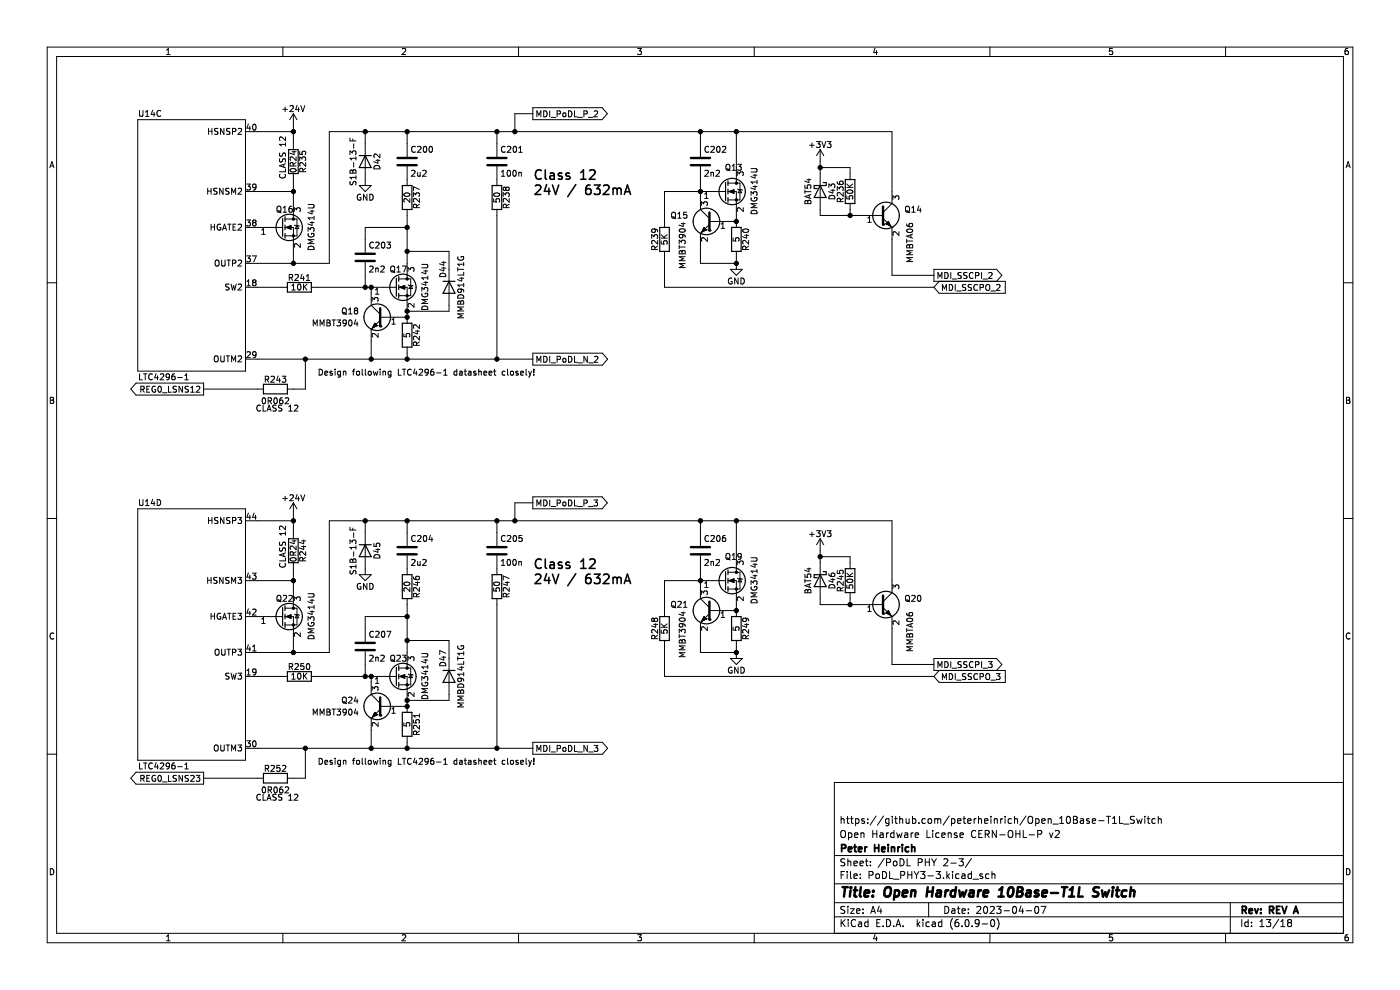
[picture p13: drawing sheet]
<svg xmlns="http://www.w3.org/2000/svg" width="297mm" height="210mm" viewBox="0 0 297 210" stroke-linecap="round" stroke-linejoin="round" font-family="sans-serif">
<path d="M0 0h297v210h-297z" fill-rule="evenodd" fill="#fff" stroke="#fff" stroke-width=".21"/>
<g fill="none" stroke="#000" stroke-width=".21">
<path d="M10 10h277v190h-277zM12 12h273v186h-273zM35.3 11.6h.8M35.3 10.6l.4-.3v1.3M60 10v2M85.3 10.4l.5-.1 .3 .3-.8 1h.8M110 10v2M135.3 10.3h.8l-.5 .5 .4 .1v.6l-.2 .1-.5-.1M160 10v2M185.6 10.2l-.3 .9h.8M185.9 10.7v.9M210 10v2"/>
<path d="M236 10.3h-.6l-.1 .6 .6-.1 .1 .7-.2 .1-.5-.1M260 10v2M285.9 10.3h-.3l-.2 .3-.1 .7 .3 .3 .4-.1-.1-.7h-.3l-.3 .2M10.6 35.6l.4-1.3 .4 1.3M10.7 35.2h.6M29.2 25.4h22.9v53.3h-22.9zM29.6 23.4v1.1l.2 .2h.3l.2-.2v-1.1M30.9 24.7h.7M30.9 23.8l.3-.4v1.3M32.4 23.4l-.3 .9h.8M32.7 23.8v.9M34.1 23.5a.56 .56 0 0 0-.8 .6 .56 .56 0 0 0 .8 .5"/>
<path d="M44.1 39.9v1.3M44.2 27.2v1.3M44.2 27.8h.8M44.8 39.9v1.3M45 27.2v1.3M46.1 40l-.7 .1v.3l.5 .3 .2 .3-.3 .2-.5-.1M46.2 27.3l-.6 .1v.3l.5 .3 .1 .3-.2 .2-.5-.1M47.3 39.9v1.3l-.7-1.3v1.3M47.5 27.2v1.3l-.7-1.3v1.3M48.6 40l-.7 .1v.3l.6 .3 .1 .3-.2 .2-.5-.1M48.8 27.3l-.7 .1v.3l.6 .3 .1 .3-.3 .2-.5-.1M49.3 27.9l.6-.1 .1-.4-.7-.2v1.3"/>
<path d="M50.5 27.4l.5-.2 .3 .4-.8 .9h.8M52.1 27.9h10.1M52.3 39h.8l-.4 .5 .3 .1v.6l-.1 .1-.6-.1M52.7 26.3l-.3 .9h.8M53 26.8v.8M53.7 26.5l.2-.2a.68 .68 0 0 1 .4 .7 .68 .68 0 0 1-.4 .6l-.3-.5zM54.3 39.6l-.2 .2h-.4v-.6l.4-.2 .2 .3v.7l-.2 .3h-.4M59.4 32.4v.7h.4l.2-.5 .3-.2 .3 .3-.1 .5M59.4 33.7l-.1 .4 .2 .3 .3-.1 .3-.6h.3l.1 .7M59.4 37a.56 .56 0 0 0 .5 .8 .56 .56 0 0 0 .5-.8M60 23.2h1M60.2 34.9v.6"/>
<path d="M60.5 22.7v1M60.6 29.1v.7l-.9-.7-.4 .2 .1 .5M60.6 30.3v.7M60.6 35.8v.6h-1.3M60.6 34.7l-1.3 .5 1.3 .4M60.6 30.6h-1.3l.4 .4M61.5 22.5l.5-.1 .2 .4-.7 .9h.7M61.6 35.9a.75 .75 0 0 1 1.2 .3 .72 .72 0 0 1-1.3-.1zM62 32.2h.8M62.2 35.2l-.1-.6-.4-.1-.2 .7h1.3M62.2 24.1v7.6M62.2 36.8v9.7"/>
<path d="M62.2 24.1l-.7 1.3M62.2 24.1l.8 1.3M62.4 32v.8l-.9-.3M62.8 33.3v.8l-.9-.8-.4 .2 .2 .5M62.8 34.5l-.6 .4M63 22.3l-.3 1h.8M63.3 22.8v.9M63.6 32.1v.6l.6 .1-.1-.6 .6-.1 .1 .2-.1 .5M63.6 34.1v-.8l.5 .4 .1-.4h.5l.1 .2-.1 .6M63.8 22.4l.4 1.3 .5-1.3M64.2 36.4v-.6h-.5l-.1 .6h1.2M64.8 35.7l-.6 .4"/>
<path d="M64.8 34.5v.8l-.9-.8-.3 .2 .1 .5M74.2 32.8v-.8l.5 .4 .1-.3h.6l.1 .2-.1 .5M74.2 29.3v.6h1.3M74.3 38.5l.1 .6h.3l.3-.5 .3-.1 .2 .2v.5M74.4 36.1h.2l.2 .2 .3-.3 .3 .1 .1 .6h-1.3zM74.8 29.5v.4M74.8 36.3v.4M75 30.5v1M75 34.5v1M75.5 37.6h-1.3l.4 .4M75.5 33.2v.7M75.5 37.3v.7"/>
<path d="M75.5 33.6h-1.3l.4 .3M76.2 39.4h2.5l-1.2 1.2zM77.5 27.9v11.5M79.5 35.2a.66 .66 0 0 1 .8-.1 .66 .66 0 0 1 .3 .7h-1.3zM79.7 34h.9M80.2 33.8v.8l-.9-.3M80.6 32.7v.8l-.9-.8-.4 .2 .1 .5M86.4 27.9v5.4M86.4 35.3v4.1M87.3 36.2l.5-.1 .2 .4-.7 .9h.7M88.1 31.2a.56 .56 0 0 0-.8 .5 .56 .56 0 0 0 .8 .5M88.6 36.5l.1 .8h.4"/>
<path d="M88.6 31.2l.5-.2 .2 .4-.8 .9h.8M89.1 36.5v.9M89.7 36.2l.5-.1 .2 .4-.8 .9h.8M89.9 31.2l.2-.2a.68 .68 0 0 1 .4 .7 .68 .68 0 0 1-.4 .6l-.3-.5zM91.2 31.1l.1-.1a.68 .68 0 0 1 .5 .7 .68 .68 0 0 1-.5 .6 .84 .84 0 0 1-.1-1.2zM105.4 27.9v5.4M105.4 35.3v4.1M106.4 36.5l.3-.4v1.3M106.4 37.4h.7M107.2 31.2a.56 .56 0 0 0-.8 .5 .56 .56 0 0 0 .8 .5M107.3 39.9l.2-.2 .4 .1 .1 .1v.3l-.2 .2h-.3l-.2-.2M107.3 39.9l-.2-.2-.3 .2v.3l.2 .2 .3-.2"/>
<path d="M107.3 39.9v.3M107.6 31.2l.5-.2 .3 .4-.8 .9h.8M107.7 36.2l.2-.1a.68 .68 0 0 1 .4 .7 .68 .68 0 0 1-.4 .6l-.3-.5zM108.9 36.2l.2-.1a.68 .68 0 0 1 .4 .7 .68 .68 0 0 1-.4 .6l-.3-.5zM109 31.2l.2-.2a.68 .68 0 0 1 .4 .7 .68 .68 0 0 1-.4 .6l-.3-.5zM110.1 36.7l.4-.1 .1 .8M110.1 32.3h.7M110.1 31.4l.3-.4v1.3M110.1 36.5v.9M113 24.1h-3.8v3.8M113 22.8h14.7l1.1 1.3-1.1 1.3h-14.7zM113.9 24.8v-1.3l.4 .9 .4-.9v1.3"/>
<path d="M115.3 23.5a.64 .64 0 0 1 .8 .6 .64 .64 0 0 1-.8 .7zM116.6 23.5v1.3M116.9 24.9h1M118.2 24.2l.6-.1 .1-.5-.7-.1v1.3M119.5 24.1l.1-.2 .4 .2-.1 .6h-.4zM120.6 23.5a.64 .64 0 0 1 .7 .6 .64 .64 0 0 1-.7 .7zM121.9 23.5v1.3h.6M122.6 24.9h1M123.9 24.2l.6-.1v-.5l-.6-.1v1.3M124.8 24.9h1M126 23.6l.5-.1 .3 .4-.8 .9h.8M148.6 27.9v5.4"/>
<path d="M148.6 35.3v9.1l1.9 1.9M149.6 36.2l.4-.1 .3 .4-.8 .9h.8M150.3 31.2a.56 .56 0 0 0-.8 .5 .56 .56 0 0 0 .8 .5M150.8 36.7l.5-.1 .1 .8M150.8 36.5v.9M150.8 31.2l.5-.2 .2 .4-.7 .9h.7M151.9 36.2l.5-.1 .2 .4-.8 .9h.8M152.2 31.2l.1-.2a.68 .68 0 0 1 .5 .7 .68 .68 0 0 1-.5 .6l-.3-.5zM153.2 31.2l.5-.2 .3 .4-.8 .9h.8M154.1 35l.2-.1a.43 .43 0 0 1 .5 .4v.4a.42 .42 0 0 1-.4 .4 .42 .42 0 0 1-.4-.4zM154.2 35.8l.7 .4M154.4 38.8h2.6v3.6h-2.6"/>
<path d="M155.3 36.1h.8M155.3 35.2l.4-.3v1.2M156.2 27.9v10.9M156.4 37.2v-.7l.5 .4 .1-.4h.6l.1 .2-.1 .5M156.5 34.9h.8l-.5 .4 .4 .2v.5l-.2 .1-.5-.1M159.3 35.8h1.1l.2 .2v.3l-.2 .2h-1.1M159.8 39.6h.8M159.8 37.2h.8M160.2 37v.8l-.9-.3M160.2 39.4v.8l-.9-.3M160.6 38.2v.8M160.6 38.6h-1.3l.4 .4"/>
<path d="M170.8 39.3v.6h.6l-.1-.6h.6l.1 .1-.1 .5M171.2 38.1h.8M171.6 37.9v.8l-.9-.3M171.8 30.8h.9M172.2 30.3v1M173.2 30h.8l-.4 .5 .3 .1v.6l-.1 .1-.6-.1M174 31.7v14h13.3M174 35.5h6.3v2.6M174 31.7l-.8 1.3M174 31.7l.8 1.3M174.4 30l.4 1.3 .4-1.3M175.5 30h.8l-.4 .5 .3 .1v.6l-.2 .1-.5-.1"/>
<path d="M175.8 39.8v-.8l.5 .4 .1-.3h.6l.1 .2-.1 .5M177.6 38.5l.1 .4 .2 .2h.7l.3-.2-.1-.4h-.6l-.1 .4 .2 .2M179.6 39.8h1.3M179.6 39l.8 .8M180.9 39l-.7 .6M285.6 35.6l.4-1.3 .4 1.3M285.7 35.2h.6M10 60h2M44.1 40.5h.7M44.8 47.6v1.2M44.8 48.2h.7M45.5 47.6v1.2"/>
<path d="M45.7 55.4l.2-.2a.43 .43 0 0 1 .6 .4v.4a.42 .42 0 0 1-.4 .5 .42 .42 0 0 1-.5-.5zM46.8 47.6a.58 .58 0 0 0-.8 .6 .58 .58 0 0 0 .8 .5v-.4h-.2M47 55.2v1l.3 .2h.3l.1-.2v-1M47.2 48.8l.4-1.2 .4 1.2M47.3 48.5h.6M48.2 55.2h.7M48.3 47.6h.7M48.5 55.2v1.2M48.7 47.6v1.2M49.1 41.2v-1.3l.5 .9 .4-.9v1.3M49.3 55.8h.6l.1-.5-.7-.1v1.2M49.4 48.2h.5"/>
<path d="M50 47.6h-.6v1.2h.6M50.5 47.7l.5-.1 .3 .3-.8 .9h.8M50.5 55.3l.5-.1 .3 .3-.8 .9h.8M50.5 40.1l.5-.2 .3 .4-.8 .9h.8M52.1 40.6h10.1M52.1 48.2h7.9M52.3 46.7h.8l-.4 .4 .3 .2v.5l-.1 .1-.6-.1M52.3 54.3h.8l-.4 .5 .3 .1v.5l-.1 .2-.6-.2M52.4 59.7l.3-.3v1.2M53.5 54.3h.9l-.6 1.3M53.8 59.9l-.2 .2 .1 .4 .1 .1h.3l.2-.2v-.3l-.2-.2M53.8 59.9l-.2-.2 .2-.3h.3l.2 .2-.2 .3"/>
<path d="M53.8 47.2l-.2 .2 .1 .4 .1 .1h.3l.2-.2v-.3l-.2-.2M53.8 47.2l-.2-.2 .2-.3h.3l.2 .2-.2 .3M53.8 47.2h.3M53.8 59.9h.3M55.5 49.7h.8M55.5 48.8l.4-.4v1.3M58.8 43.9l.3-.2a.43 .43 0 0 1 .5 .5v.4a.42 .42 0 0 1-.4 .4 .42 .42 0 0 1-.4-.4zM59 44.7l.7 .4M60.1 45h.7M60.1 44.1l.3-.4v1.3M60.5 48.2h1.7v7.7M60.5 46.5h2.5v3.5h-2.5"/>
<path d="M60.7 48.2l1-.3v.7zM61.4 58.9l.6-.1v-.5l-.6-.1v1.3M61.7 58.9l.4 .6M61.9 43.7l-.4 .1-.1 .2-.1 .8 .2 .2 .5-.1-.1-.6-.4-.1-.2 .3M62.4 44.9v-.8l.5 .4 .1-.4h.6l.1 .2-.1 .6M62.5 47.7l1 .3M62.6 58.3l.5-.1 .2 .4-.8 .9h.8M63 47.9l.4 .6h-.8zM63.7 51.7v.8l-.9-.8-.4 .2 .2 .5M64.1 58.2l-.3 .9h.8M64.4 58.6v.9M65 59.5h.7"/>
<path d="M65 58.6l.4-.4v1.3M65.4 49.1v-.8l.4 .4 .2-.4h.5l.1 .2-.1 .6M65.4 43.4h1l.2 .2v.3l-.2 .2h-1M65.4 49.6a.58 .58 0 0 0 .6 .7 .58 .58 0 0 0 .5-.8h-.4v.2M65.5 52.3a.66 .66 0 0 1 .8 0 .66 .66 0 0 1 .3 .6h-1.2zM65.8 47.2h.8M65.8 44.8h.8M66.2 47v.8l-.9-.3M66.2 44.6v.8l-.9-.3M66.6 45.9v.7M66.6 50.8h-1.2l.9 .5-.9 .4h1.2M66.6 46.2h-1.2l.3 .4"/>
<path d="M76.5 41.3a.58 .58 0 0 0-.7 .5 .58 .58 0 0 0 .8 .6v-.5h-.3M77.5 55.6v5.3M77.8 41.2v1.3l-.7-1.3v1.3M78.4 56.6l.5-.2 .3 .4-.8 .9h.8M78.4 41.2a.64 .64 0 0 1 .8 .6 .64 .64 0 0 1-.8 .7zM79.2 51.5a.56 .56 0 0 0-.8 .5 .56 .56 0 0 0 .8 .5M79.7 56.9v.8M79.7 57l.5-.1v.8M79.7 51.5l.5-.1 .2 .3-.8 .9h.8M80.8 56.6l.5-.2 .2 .4-.8 .9h.8M81 51.5l.2-.1a.68 .68 0 0 1 .5 .6 .68 .68 0 0 1-.5 .6l-.3-.5zM82.1 51.4h.7l-.4 .4 .4 .2v.5l-.2 .1-.5-.1"/>
<path d="M82.9 56.6l.3-.2a.43 .43 0 0 1 .5 .5v.4a.42 .42 0 0 1-.4 .4 .42 .42 0 0 1-.4-.4zM83.1 57.4l.7 .4M84.2 57.7h.7M84.2 56.8l.4-.4v1.3M84.6 59.2h2.5v3.5h-2.5M85.4 56.4h.8l-.5 1.3M85.8 41.1a.61 .61 0 0 1 .7-.2 .61 .61 0 0 1 .4 .6 .75 .75 0 0 1-1.2-.3zM86.4 48.2h-8.9v5.4M86.4 44.4v14.8M86.4 53.3h8.9v12.7h-8.9M86.6 57.6v-.8l.4 .4 .2-.4h.5l.1 .2-.1 .6M86.9 42.1v.8l-.9-.8-.3 .3 .1 .5"/>
<path d="M87.7 41.7v-.8l.5 .4 .1-.3h.6l.1 .1-.1 .6M88.4 44l-.1-.6h-.5l-.1 .6h1.3M89 42.1v.8l-.9-.8-.4 .3 .1 .4M89 43.3l-.6 .4M89 40.2l-1.3-.6v.9M89.5 56.1h1l.3 .2v.3l-.3 .2h-1M89.9 59.9h.9M89.9 57.5h.9M90.3 59.7v.8l-.9-.3M90.3 57.3v.8l-.9-.3M90.8 58.6v.7M90.8 58.9h-1.3l.3 .4"/>
<path d="M93.5 58.1a.66 .66 0 0 1 .7-.1 .66 .66 0 0 1 .4 .7h-1.3zM93.7 56.9h.9M93.7 55.7h.9M94.1 56.7v.8l-.9-.3M94.1 55.5v.8l-.9-.3M97.1 57.1h1.3M97.1 56.8v.7M97.2 54.5a.58 .58 0 0 0 .5 .7 .58 .58 0 0 0 .6-.8h-.5v.3M97.5 59h.9M97.9 58.8v.8l-.9-.3M98.4 55.7v.7M98.4 57.7v.6h-1.3"/>
<path d="M98.4 56h-1.3l.4 .4M104.7 42.2v.6l.6 .1v-.6l.6-.1 .1 .2-.1 .5M104.8 41.1a.61 .61 0 0 1 .7-.2 .61 .61 0 0 1 .4 .6 .75 .75 0 0 1-1.2-.3zM105.4 44.4v31.8M106.8 41.7v-.8l.4 .4 .2-.3h.5l.1 .1-.1 .6M107.4 44v-.6h-.5l-.1 .6h1.2M108 42.1v.8l-.9-.8-.3 .3 .1 .4M108 43.3l-.6 .4M138.2 50.6v-.8l.5 .4 .2-.4h.5l.1 .2-.1 .6M138.8 48.6l.2 .2v.4h-.6l-.2-.4 .3-.2h.7l.3 .2v.4M138.9 52.9v-.6h-.5l-.2 .6h1.3M139.5 51v.8l-.9-.8-.4 .2 .2 .5"/>
<path d="M139.5 52.2l-.6 .4M140.3 51.1v.6l.6 .1-.1-.6 .6-.1 .1 .2-.1 .5M140.3 50.5h1.2M140.3 49.8l.7 .7M141 53.3v7.6h57.1M141.5 49.8l-.7 .5M142.5 45.2l.3-.2a.43 .43 0 0 1 .5 .4v.5a.42 .42 0 0 1-.4 .4 .42 .42 0 0 1-.4-.4zM142.7 46l.7 .4M143.8 45.4l.4-.4v1.3M143.8 46.3h.7M144.1 51.7v-.8l.5 .5 .1-.4h.5l.2 .2-.2 .5M144.1 52v.8"/>
<path d="M144.1 52.4h1.3M144.2 48.7a.61 .61 0 0 1 .7-.2 .61 .61 0 0 1 .4 .6 .75 .75 0 0 1-1.2-.3zM144.2 53.2h.3l.2 .2 .2-.3 .3 .1 .2 .7h-1.3zM144.5 47.4h.9M144.6 49.7l.3 .3-.1 .3-.6 .1-.1-.4 .2-.3 .8 .1 .2 .2 .1 .3M144.7 53.4v.5M144.9 47.3v.7l-.9-.3M145.4 55.9h-1.3l.9 .4-.9 .5h1.3M145.4 54.5h-1.3l.9 .4-.9 .4h1.3M145.7 45h-.6l-.1 .6h.6l.1 .6-.2 .1-.5-.1M148.6 49.5h.1M148.6 49.5v6.4h7.6"/>
<path d="M148.8 43.6v-.8l.5 .4 .1-.3h.5l.2 .1-.2 .6M149.4 48.2l.5 .6-1.1 .5zM149.5 42.1h.7M149.5 41.2l.4-.4v1.3M149.9 48.8h.1M150.1 50.4v.8l-.9-.8-.4 .3 .1 .4M150.5 47.6l-1.9 1.9M150.5 47h5.7M153 47.5l.4-.3v1.2M153 48.4h.7M153.9 40.6h-12.9v7.6M154.4 40.6h1.8v7.6"/>
<path d="M154.7 40.6l1-.4v.8zM154.9 57.1h2.6l-1.3 1.3zM155.2 59a.58 .58 0 0 0-.7 .6 .58 .58 0 0 0 .8 .5v-.4h-.2M155.5 50.5v.6h.6v-.6h.6l.1 .2-.1 .4M156.2 53.3v3.8M156.5 40.1l1 .3M156.6 59v1.3l-.7-1.3v1.3M157 40.2l.4 .7h-.8zM157.2 59a.64 .64 0 0 1 .7 .6 .64 .64 0 0 1-.7 .7zM157.7 48.7a.61 .61 0 0 1 .7-.2 .61 .61 0 0 1 .4 .6 .75 .75 0 0 1-1.2-.2zM157.7 44.1v.8l-.9-.8-.4 .2 .1 .5M158 49.9h.8"/>
<path d="M158.2 52.9v-.6h-.5l-.1 .6h1.2M158.4 49.7v.8l-.9-.3M158.8 51v.8l-.9-.8-.3 .2 .1 .5M158.8 52.2l-.6 .4M159.3 41.5v-.8l.5 .4 .1-.4h.6l.1 .2-.1 .6M159.4 41.9a.58 .58 0 0 0 .6 .8 .58 .58 0 0 0 .5-.8h-.4v.2M159.5 44.7a.66 .66 0 0 1 .8-.1 .66 .66 0 0 1 .3 .7h-1.3zM160.6 43.2h-1.3l.9 .4-.9 .5h1.3M170.8 40.3v.7M170.8 40.7h1.2M170.9 42.6l.2-.1 .3 .3 .2-.3h.3l.1 .7h-1.2zM171.4 42.8v.4"/>
<path d="M171.7 41.4v.6M172 41.3l-1.2 .4 1.2 .4M176 41.6a.66 .66 0 0 1 .8-.1 .66 .66 0 0 1 .3 .7h-1.3zM176.3 40.4h.8M176.7 40.2v.8l-.9-.3M177.6 40.4v-.8l.5 .5 .1-.4h.6l.1 .2-.1 .5M178.3 42.8l-.1-.6-.5-.1-.1 .7h1.3M178.9 40.8v.8l-.9-.8-.4 .3 .1 .5M178.9 42l-.6 .5M179.6 41.6v.6h.7l-.1-.6h.6l.1 .1-.1 .5M179.8 40.4a.61 .61 0 0 1 .7-.2 .61 .61 0 0 1 .4 .6 .75 .75 0 0 1-1.3-.2zM180.3 43.2v2.5"/>
<path d="M184.1 46.3l.4-.4v1.3M184.1 47.2h.7M187.3 45.1l1.9-1.9v-15.3h-119.3v28h-17.8M187.3 46.3l1.9 1.9M188 47.5h.1M188.5 47l.5 1-1-.5zM189.2 48.2h.1M189.2 48.2v10.2h8.9M189.4 42.3v-.8l.5 .5 .1-.4h.6l.1 .2-.1 .5M190.7 49.2v.7l-.9-.7-.4 .2 .1 .5M192.2 43.9l.2-.2a.43 .43 0 0 1 .5 .5v.4a.42 .42 0 0 1-.4 .4 .42 .42 0 0 1-.4-.4zM192.3 44.7l.7 .4"/>
<path d="M192.3 47.5l.1 .4 .2 .1 .8 .1 .2-.2-.1-.5-.6 .1-.1 .4 .3 .2M192.3 50.8v.7M192.3 51.1h1.3M192.5 52l.2-.1 .3 .3 .2-.3h.3l.1 .7h-1.3zM192.5 48.7a.61 .61 0 0 1 .7-.2 .61 .61 0 0 1 .4 .6 .75 .75 0 0 1-1.3-.2zM193 52.2v.4M193.3 49.8v.6M193.4 45h.7M193.4 44.1l.4-.4v1.3M193.6 54.6h-1.3l1 .5-1 .4h1.3M193.6 53.2h-1.3l1 .4-1 .4h1.3M193.6 49.7l-1.3 .4 1.3 .4"/>
<path d="M194.9 43.7l-.3 .9h.8M195.2 44.2v.8M199 59.1v-1.3l.4 .9 .4-.9v1.3M199.2 59.7l-1.1 1.2M200.4 57.8a.64 .64 0 0 1 .8 .6 .64 .64 0 0 1-.8 .7zM201.7 57.8v1.3M202 59.2h1M203.9 57.9h-.6v.4l.5 .2 .1 .3-.2 .3-.5-.1M205.1 57.9h-.6v.4l.5 .2 .1 .3-.2 .3-.5-.1M206.4 57.9a.56 .56 0 0 0-.8 .5 .56 .56 0 0 0 .8 .6M207 58.5l.6-.1v-.5l-.6-.1v1.3M208.2 57.8v1.3"/>
<path d="M208.5 59.2h1M209.7 57.9l.5-.1 .3 .4-.8 .9h.8M211.4 59.7l1.1-1.3-1.1-1.3h-13.3v2.6h15.2v2.5h-14.1l-1.1-1.3M285 60h2M29.6 79.3v1.3h.6M30.4 79.3h.8M30.8 79.3v1.3M32.3 79.4a.56 .56 0 0 0-.8 .5 .56 .56 0 0 0 .8 .5M33.1 79.2l-.3 .9h.8M33.4 79.7v.9M34 79.4l.5-.1 .2 .4-.7 .9h.7M36 79.8l-.3 .3-.4-.1v-.6l.4-.1 .3 .2-.1 .8-.2 .2-.4 .1"/>
<path d="M37 79.3l-.3 .1-.2 .2-.1 .7 .3 .3 .4-.2-.1-.6h-.3l-.3 .2M39.2 79.7l.4-.4v1.3M45.5 75.7l.3-.2a.43 .43 0 0 1 .5 .4v.4a.42 .42 0 0 1-.4 .5 .42 .42 0 0 1-.5-.5zM46.8 75.5v1l.3 .3h.2l.3-.3v-1M48 75.5h.7M48.4 75.5v1.3M48.6 60.3l-.7 .1v.3l.6 .3 .1 .3-.2 .2h-.5M49 60.3l.3 1.2 .3-.9 .2 .9 .3-1.2M49.1 76.8v-1.3l.5 .9 .4-.9v1.3M50.5 60.4l.5-.1 .3 .3-.8 .9h.8M50.5 75.6l.5-.1 .3 .4-.8 .9h.8M52.1 76.2h60.9"/>
<path d="M52.1 60.9h8.9M52.4 60.6h.7M52.4 74.7l.5-.1 .2 .4-.8 .9h.8M54.3 75.1l-.2 .3-.4-.1v-.6l.4-.1 .2 .2v.8l-.2 .2-.4 .1M57.5 79.9l.5-.1 .2 .4-.8 .9h.8M59 79.7l-.3 1h.8M59.9 79.8h.7l-.4 .5 .4 .1v.6l-.2 .1-.5-.1M61.9 60.6l.4-.3v1.2M61.9 61.5h.7M63.2 60.4l.2-.1a.68 .68 0 0 1 .5 .6 .68 .68 0 0 1-.5 .6l-.3-.5zM64.4 60.3v1.2M64.6 60.8l.5 .7"/>
<path d="M64.8 76.2v6.3h-3.8M65.1 60.3l-.7 .7M66 60.9h18.1M66.5 69.1v-1.2l.4 .9 .4-.9v1.2M67.7 78.3a.64 .64 0 0 1 .7 .6 .64 .64 0 0 1-.7 .7zM67.9 69.1v-1.2l.4 .9 .5-.9v1.2M68.9 79.2l.6-.2v-.2l-.4-.1-.2 .2 .1 .6h.5M69.4 67.9h.4l.2 .2-.2 .4 .2 .1 .1 .3-.3 .2h-.4zM69.4 68.5h.4M70.4 67.9h.8M70.5 78.8l-.3-.1-.2 .2 .1 .2 .4 .1v.3h-.5M70.8 67.9v1.2"/>
<path d="M71.1 78.3v.1M71.1 78.7v.9M71.5 67.9h.8l-.5 .5 .4 .1v.5l-.2 .1-.5-.1M72.2 78.8l-.3-.1-.3 .3 .2 .5h.4M72.2 78.7v1.1l-.2 .2-.3-.1M72.7 65.5l.2-.2a.43 .43 0 0 1 .6 .5v.4a.42 .42 0 0 1-.5 .4 .42 .42 0 0 1-.4-.4zM72.8 78.9l.5-.1 .1 .8M72.8 78.7v.9M72.9 66.3l.6 .4M73.5 68.4l-.3 .3-.3-.1-.1-.6 .4-.1 .3 .2-.1 .7-.2 .3h-.3M74 66.6h.7M74 65.7l.3-.4v1.3"/>
<path d="M74.1 68l.2-.1a.68 .68 0 0 1 .4 .6 .68 .68 0 0 1-.4 .6l-.3-.4zM74.8 78.7h.5M75.3 78.3l-.3 .2v1.1M75.4 65.9l-.2-.3 .2-.3 .4 .1 .1 .2-.3 .3M75.4 65.9l-.2 .2v.3l.2 .2h.2l.3-.2v-.3l-.3-.2M75.4 65.9h.2M75.5 67.8l-.3 .9h.7M75.7 78.9l.2-.2 .3 .2v.6h-.5zM75.8 68.3v.8M76.8 78.3v1.1l.2 .2M77.5 78.3v1.1l.2 .2M78.2 78.9l.1-.2 .4 .2-.1 .6h-.4z"/>
<path d="M78.7 69.8h.1M78.7 60.9v3.9l2 1.9M78.7 69.8v6.4M78.9 63.9v-.8l.5 .4 .1-.3h.6l.1 .2-.1 .5M79.2 78.7l.2 .9 .3-.6 .2 .6 .3-.9M79.5 68.6l.5 .5-1 .5zM79.7 61.5l.3-.4v1.3M79.7 62.4h.7M80 69.1h.1M80.2 70.7v.8l-.9-.8-.4 .3 .2 .5M80.6 78.3v.1M80.6 78.7v.9"/>
<path d="M80.7 67.9l-2 1.9M80.7 67.3h5.7M81.2 78.9l.5-.1 .1 .8M81.2 78.7v.9M82.9 78.8l-.3-.1-.3 .3 .2 .5h.4M82.9 78.7v1.1l-.2 .2-.3-.1M83.1 68.8h.8M83.1 67.9l.4-.4v1.3M84.5 78.3v1.3h.6M84.6 60.9h1.8v7.7M84.8 60.9l1.1-.3v.7zM85.4 78.3h.7"/>
<path d="M85.7 70.8v.6l.6 .1-.1-.6 .6-.1 .1 .2-.1 .5M85.7 78.3v1.3M86.4 73.6v2.6M86.6 60.4l1 .3M87.1 60.6l.4 .6h-.8zM87.2 78.4a.56 .56 0 0 0-.8 .5 .56 .56 0 0 0 .8 .6M87.8 64.4v.8l-.9-.8-.3 .2 .1 .5M88 78.3l-.3 .9h.8M88.1 70.2h.9M88.3 78.7v.9M88.4 73.3l-.1-.7h-.5l-.1 .7h1.3M88.6 70v.8l-1-.3"/>
<path d="M88.9 78.4l.5-.1 .3 .4-.8 .9h.8M89 71.3v.8l-.9-.8-.4 .3 .1 .4M89 68.9v.8l-.9-.8-.4 .2 .1 .5M89 72.5l-.6 .4M89.5 61.8v-.8l.5 .4 .1-.4h.5l.2 .2-.2 .6M89.5 62.3a.58 .58 0 0 0 .6 .7 .58 .58 0 0 0 .5-.8h-.4v.2M89.7 65a.66 .66 0 0 1 .7 0 .66 .66 0 0 1 .4 .6h-1.3zM90.8 63.5h-1.3l.9 .5-.9 .4h1.3M90.9 78.9l-.3 .2-.3-.1-.1-.6 .4-.1 .3 .3-.1 .7-.2 .2-.3 .1M92 78.3l-.4 .1-.2 .2-.1 .7 .3 .3 .4-.1v-.6l-.4-.1-.3 .2M92.6 79.1h1M94.1 79.6h.8"/>
<path d="M94.1 78.7l.4-.4v1.3M96.9 78.8l-.4-.1-.2 .3 .1 .5h.5M96.9 78.3v1.3M97.2 62.8a.68 .68 0 0 1 .7-.2 .68 .68 0 0 1 .5 .6h-1.3zM97.2 63.9l.3-.1 .2 .3 .2-.3h.4l.1 .7h-1.3zM97.5 78.8h.5l.1 .8M97.6 61.3l.3 .3-.1 .3-.6 .1-.1-.4 .2-.3 .8 .1 .2 .2 .1 .3M97.7 64.1v.4M98.1 79l-.6 .3 .1 .3 .5-.1M98.4 66.6h-1.3l.9 .4-.9 .4h1.3M98.4 65.1h-1.3l.9 .4-.9 .5h1.3M98.4 60.1v.7"/>
<path d="M98.4 60.5h-1.3l.4 .3M98.5 78.7h.5M98.7 78.3v1.1l.3 .2M99.4 78.8h.5v.8M99.9 79l-.6 .3 .2 .3 .4-.1M101 78.8l-.3-.1-.2 .2v.2l.5 .1v.3h-.5M101.6 78.9l.4-.1 .1 .8M101.6 78.3v1.3M102.7 79.2l.6-.2-.1-.2-.4-.1-.1 .2v.6h.5M103.7 79.2l.6-.2v-.2l-.4-.1-.2 .2 .1 .6h.5M104.7 78.7h.5M104.9 78.3v1.1l.3 .2"/>
<path d="M107.1 78.8l-.3-.1-.3 .3 .1 .5h.5M107.7 78.3v1.1l.2 .2M108.3 78.9l.2-.2 .4 .2-.1 .6h-.5zM109.9 78.8l-.3-.1-.2 .2 .1 .2 .4 .1v.3h-.5M110.5 79.2l.6-.2-.1-.2-.4-.1-.1 .2v.6h.5M111.6 78.3v1.1l.2 .2M112.1 78.7l.4 .9M112.5 79.6l-.4 .4M112.8 78.7l-.3 .9M113 74.9h14.8l1.1 1.3-1.1 1.3h-14.8zM113.2 79.5v.1M113.2 78.3v.8"/>
<path d="M113.9 76.9v-1.3l.4 .9 .4-.9v1.3M115.3 75.6a.64 .64 0 0 1 .8 .6 .64 .64 0 0 1-.8 .7zM116.6 75.6v1.3M116.9 77h1M118.2 76.2h.6l.1-.5-.7-.1v1.3M119.5 76.1l.1-.1 .4 .1-.1 .7-.4-.1zM120.6 75.6a.64 .64 0 0 1 .7 .6 .64 .64 0 0 1-.7 .7zM121.9 75.6v1.3h.6M122.6 77h1M124.6 75.6v1.3l-.7-1.3v1.3M124.9 77h1M126.1 75.7l.5-.1 .2 .3-.8 1h.8"/>
<path d="M199.9 61.6v-1.3l.5 .9 .4-.9v1.3M201.4 60.3a.64 .64 0 0 1 .7 .7 .64 .64 0 0 1-.7 .6zM202.7 60.3v1.3M203 61.7h.9M204.9 60.4l-.7 .1v.3l.6 .3 .1 .3-.3 .2h-.4M206.1 60.4l-.7 .1v.3l.6 .3 .1 .3-.2 .2h-.5M207.4 60.5a.56 .56 0 0 0-.8 .5 .56 .56 0 0 0 .8 .5M207.9 61l.6-.1 .1-.4-.7-.2v1.3M209.2 60.5l.2-.2a.43 .43 0 0 1 .6 .5v.4a.42 .42 0 0 1-.5 .4 .42 .42 0 0 1-.4-.4zM210.2 61.7h1M211.4 60.5l.5-.2 .2 .4-.7 .9h.7M10.7 84.3h.4l.3 .2-.3 .4 .3 .1v.3l-.2 .3h-.5z"/>
<path d="M10.7 84.9h.4M28.9 81.3h14.3v2.5h-14.3l-1.2-1.3zM29.9 82.6l.6-.1v-.4l-.6-.2v1.3M30.2 82.6l.4 .6M31.1 82.5h.5M31.7 81.9h-.6v1.3h.6M33 82a.58 .58 0 0 0-.8 .6 .58 .58 0 0 0 .8 .5v-.4h-.2M33.6 82.1l.2-.2a.68 .68 0 0 1 .4 .7 .68 .68 0 0 1-.4 .6l-.3-.5zM34.5 83.3h.9M35.7 81.9v1.3h.6M37.4 82l-.6 .1v.3l.5 .3 .1 .3-.2 .2-.5-.1M37.7 80.1h1"/>
<path d="M38.7 81.9v1.3l-.7-1.3v1.3M39.2 80.6h.7M40 82l-.7 .1v.3l.6 .3 .1 .3-.3 .2-.5-.1M40.5 83.2h.7M40.5 82.3l.3-.4v1.3M41.7 82.1l.5-.2 .2 .4-.8 .9h.8M43.2 82.5h12.7M55.3 86.1a.56 .56 0 0 0-.8 .5 .56 .56 0 0 0 .8 .5M55.7 84.5l.2-.1a.68 .68 0 0 1 .5 .6 .68 .68 0 0 1-.5 .6l-.3-.4zM55.8 85.9v1.3h.6M56.3 80.5l.6-.1v-.5l-.6-.1v1.3M56.6 80.5l.4 .6"/>
<path d="M56.7 87.2l.4-1.3 .4 1.3M56.8 86.8h.6M56.9 85h.6l.1-.5-.7-.1v1.2M57.2 85l.4 .6M58.2 84.5l.2-.1a.68 .68 0 0 1 .4 .6 .68 .68 0 0 1-.4 .6l-.3-.4zM58.6 86l-.7 .1v.3l.6 .3 .1 .3-.2 .2-.5-.1M59.3 80.2v.9M59.8 86l-.7 .1v.3l.6 .3 .1 .3-.2 .2-.5-.1M59.9 84.4h-.4l-.1 .3-.1 .7 .2 .2 .5-.1-.1-.6h-.4l-.2 .2M60.5 84.5l.5-.1 .2 .3-.7 .9h.7M61.3 87.2h.7M61.3 86.3l.3-.4v1.3"/>
<path d="M62.5 86.1l.4-.2 .3 .4-.8 .9h.8M285.7 84.3h.4l.2 .2-.2 .4 .2 .1 .1 .3-.2 .3h-.5zM285.7 84.9h.4M10 110h2M29.2 107.9h22.9v53.4h-22.9zM29.6 106v1l.2 .2h.3l.2-.2v-1M30.9 106.3l.3-.3v1.2M30.9 107.2h.7M32.4 105.9l-.3 .9h.8M32.7 106.4v.8M33.4 106a.64 .64 0 0 1 .7 .6 .64 .64 0 0 1-.7 .6zM44.2 109.8v1.2"/>
<path d="M44.2 110.4h.8M45 109.8v1.2M46.2 109.8l-.6 .1v.4l.5 .2 .1 .3-.2 .2h-.5M47.5 109.8v1.2l-.7-1.2v1.2M48.8 109.8l-.7 .1v.4l.6 .2 .1 .3-.3 .2h-.5M49.3 110.4h.6l.1-.5-.7-.1v1.2M50.5 109.8h.8l-.5 .5 .4 .1v.5l-.2 .1-.5-.1M52.1 110.5h10.1M52.7 108.8l-.3 .9h.8M53 109.3v.9M53.9 108.8l-.3 .9h.8M54.2 109.3v.9"/>
<path d="M59.4 115v.7h.4l.2-.6 .3-.1 .3 .2-.1 .5M59.4 116.2l-.1 .5 .2 .2 .3-.1 .3-.5h.3l.1 .6M59.4 119.5a.56 .56 0 0 0 .5 .8 .56 .56 0 0 0 .5-.8M60 105.7h1M60.2 117.4v.6M60.5 105.3v.9M60.6 111.6v.8l-.9-.8-.4 .2 .1 .5M60.6 112.8v.7M60.6 118.4v.6h-1.3M60.6 117.3l-1.3 .4 1.3 .4M60.6 113.2h-1.3l.4 .3M61.5 105.1l.5-.1 .2 .3-.7 .9h.7"/>
<path d="M61.6 118.5a.75 .75 0 0 1 1.2 .2 .72 .72 0 0 1-1.3-.1zM62 114.7h.8M62.2 117.8l-.1-.6-.4-.1-.2 .7h1.3M62.2 106.7v7.6M62.2 119.4v9.6M62.2 106.7l-.7 1.2M62.2 106.7l.8 1.2M62.4 114.6v.7l-.9-.3M62.8 115.8v.8l-.9-.8-.4 .3 .2 .5M62.8 117l-.6 .5M63 104.9l-.3 .9h.8M63.3 105.4v.8"/>
<path d="M63.8 105l.4 1.2 .5-1.2M64 115.9h.8M64 114.7h.8M64.2 119v-.6l-.5-.1-.1 .7h1.2M64.4 115.8v.8l-.9-.4M64.4 114.6v.7l-.9-.3M64.8 117v.8l-.9-.8-.3 .3 .1 .5M64.8 118.2l-.6 .5M74.2 115.3v-.7l.5 .4 .1-.4h.6l.1 .2-.1 .5M74.2 111.8v.6h1.3M74.4 118.7l.2-.1 .2 .2 .3-.3 .3 .1 .1 .7h-1.3zM74.8 112v.4"/>
<path d="M74.8 118.8v.5M75 113v1M75 117v1M75.5 116.1h-1.3l.4 .4M75.5 115.8v.7M75.5 119.8v.7M77.5 110.5v11.4M79.3 115.3v.6h.6v-.6h.6l.1 .2-.1 .4M79.5 117.8a.66 .66 0 0 1 .8-.1 .66 .66 0 0 1 .3 .7h-1.3zM79.7 116.6h.9M80.2 116.4v.8l-.9-.3M86.4 110.5v5.3"/>
<path d="M86.4 117.8v4.1M87.3 118.8l.5-.1 .2 .3-.7 .9h.7M88.1 113.7a.56 .56 0 0 0-.8 .5 .56 .56 0 0 0 .8 .5M88.6 119.1l.1 .8 .4-.1M88.6 113.7l.5-.1 .2 .3-.8 1h.8M89.1 119.1v.8M89.7 118.8l.5-.1 .2 .3-.8 .9h.8M89.9 113.7l.2-.1a.68 .68 0 0 1 .4 .6 .68 .68 0 0 1-.4 .7l-.3-.5zM91.3 113.5l-.3 .9h.8M91.6 114v.9M105.4 110.5v5.3M105.4 117.8v4.1"/>
<path d="M106.4 119l.3-.3v1.2M106.4 119.9h.7M107.2 113.7a.56 .56 0 0 0-.8 .5 .56 .56 0 0 0 .8 .5M107.6 113.7l.5-.1 .3 .3-.8 1h.8M107.7 118.8l.2-.1a.68 .68 0 0 1 .4 .6 .68 .68 0 0 1-.4 .6l-.3-.4zM108.9 118.8l.2-.1a.68 .68 0 0 1 .4 .6 .68 .68 0 0 1-.4 .6l-.3-.4zM109 113.7l.2-.1a.68 .68 0 0 1 .4 .6 .68 .68 0 0 1-.4 .7l-.3-.5zM110.1 119.1v.8M110.1 119.2h.4l.1 .7M110.7 113.6h-.6v.6l.6-.1v.6l-.2 .2-.4-.2M113 106.7h-3.8v3.8M113 105.4h14.7l1.1 1.3-1.1 1.2h-14.7z"/>
<path d="M113.9 107.3v-1.2l.4 .9 .4-.9v1.2M115.3 106.1a.64 .64 0 0 1 .8 .6 .64 .64 0 0 1-.8 .6zM116.6 106.1v1.2M116.9 107.4h1M118.2 106.7h.6l.1-.5-.7-.1v1.2M119.5 106.6l.1-.1 .4 .1-.1 .7-.4-.1zM120.6 106.1a.64 .64 0 0 1 .7 .6 .64 .64 0 0 1-.7 .6zM121.9 106.1v1.2h.6M122.6 107.4h1M123.9 106.7h.6v-.5l-.6-.1v1.2M124.8 107.4h1M126 106.1h.8l-.4 .4 .3 .2v.5l-.2 .1-.5-.1"/>
<path d="M148.6 110.5v5.3M148.6 117.8v9.2l1.9 1.9M149.6 118.8l.4-.1 .3 .3-.8 .9h.8M150.3 113.7a.56 .56 0 0 0-.8 .5 .56 .56 0 0 0 .8 .5M150.8 119.2h.5l.1 .7M150.8 119.1v.8M150.8 113.7l.5-.1 .2 .3-.7 1h.7M151.9 118.8l.5-.1 .2 .3-.8 .9h.8M152.2 113.7l.1-.1a.68 .68 0 0 1 .5 .6 .68 .68 0 0 1-.5 .7l-.3-.5zM153.8 113.6h-.3l-.2 .3-.1 .7 .3 .3 .4-.2-.1-.6h-.3l-.3 .2M154.1 117.6l.2-.2a.43 .43 0 0 1 .5 .4v.4a.42 .42 0 0 1-.4 .5 .42 .42 0 0 1-.4-.5zM154.2 118.4l.7 .4"/>
<path d="M155.3 118.7h.8M155.3 117.8l.4-.4v1.3M156.2 110.5v10.9M156.4 119.8v-.8l.5 .4 .1-.3h.6l.1 .1-.1 .6M157.3 117.9l-.3 .3-.3-.1-.1-.6 .4-.1 .3 .2-.1 .8-.2 .2-.3 .1M159.3 118.3h1.1l.2 .3v.2l-.2 .2h-1.1M159.8 119.7h.8M160.2 119.5v.8l-.9-.3M171.8 113.4h.9M172.2 112.9v.9M173.2 112.6h.8l-.4 .5 .3 .1v.5l-.1 .1-.6-.1M174 114.3v14h13.3"/>
<path d="M174 118.1h6.3v2.5M174 114.3l-.8 1.3M174 114.3l.8 1.3M174.4 112.6l.4 1.2 .4-1.2M175.5 112.6h.8l-.4 .5 .3 .1v.5l-.2 .1-.5-.1M285 110h2M11.4 134.4a.58 .58 0 0 0-.8 .5 .58 .58 0 0 0 .8 .5M44.1 122.5v1.2M44.1 123.1h.7M44.8 122.5v1.2M44.8 130.1v1.3M44.8 130.7h.7"/>
<path d="M45.5 130.1v1.3M45.7 137.9l.2-.2a.43 .43 0 0 1 .6 .4v.5a.42 .42 0 0 1-.4 .4 .42 .42 0 0 1-.5-.4zM46.1 122.5l-.7 .1v.4l.5 .2 .2 .3-.3 .2h-.5M46.8 130.2a.58 .58 0 0 0-.8 .5 .58 .58 0 0 0 .8 .5v-.4h-.2M47 137.7v1l.3 .3 .3-.1 .1-.2v-1M47.2 131.4l.4-1.3 .4 1.3M47.3 131h.6M47.3 122.5v1.2l-.7-1.2v1.2M48.2 137.7h.7M48.3 130.1h.7M48.5 137.7v1.3M48.6 122.5l-.7 .1v.4l.6 .2 .1 .3-.2 .2h-.5"/>
<path d="M48.7 130.1v1.3M49.1 123.7v-1.2l.5 .9 .4-.9v1.2M49.3 138.4l.6-.1 .1-.5-.7-.1v1.3M49.4 130.7h.5M50 130.1h-.6v1.3h.6M50.5 137.7h.8l-.5 .5 .4 .1v.6l-.2 .1-.5-.1M50.5 122.5h.8l-.5 .5 .4 .1v.5l-.2 .1-.5-.1M50.5 130.1h.8l-.5 .5 .4 .1v.5l-.2 .2-.5-.2M52.1 123.2h10.1M52.1 130.8h7.9M52.7 136.8l-.3 .9h.8M52.7 129.1l-.3 1h.8"/>
<path d="M52.7 121.5l-.3 .9h.8M53 122v.9M53 129.6v.9M53 137.2v.9M53.5 121.6h.8l-.4 .5 .4 .1v.5l-.2 .2-.6-.2M53.6 129.3l.5-.1 .2 .4-.8 .9h.8M53.6 137.2l.4-.4v1.3M53.6 138.1h.7M55.5 131.3l.4-.3v1.3M55.5 132.3h.8M58.9 126.3h.2a.43 .43 0 0 1 .5 .4v.4a.42 .42 0 0 1-.4 .5 .42 .42 0 0 1-.4-.5zM59 127.3l.7 .4"/>
<path d="M60.1 126.4l.5-.1 .2 .3-.8 1h.8M60.5 130.8h1.7v7.6M60.5 129h2.5v3.6h-2.5M60.7 130.8l1-.4v.8zM61.3 126.4l.5-.1 .2 .3-.8 1h.8M62.4 127.4v-.8l.5 .4 .1-.3h.6l.1 .2-.1 .5M62.5 130.3l1 .2M63 130.4l.4 .6h-.8zM63.7 134.2v.8l-.9-.8-.4 .3 .2 .5M65.4 131.6v-.8l.4 .5 .2-.4h.5l.1 .2-.1 .5M65.4 125.9h1l.2 .3v.2l-.2 .3h-1M65.4 132.1a.58 .58 0 0 0 .6 .7 .58 .58 0 0 0 .5-.8h-.4v.3"/>
<path d="M65.5 134.9a.66 .66 0 0 1 .8-.1 .66 .66 0 0 1 .3 .7h-1.2zM65.8 129.7h.8M65.8 127.3h.8M66.2 127.1v.8l-.9-.3M66.2 129.6v.7l-.9-.3M66.6 128.4v.7M66.6 133.4h-1.2l.9 .4-.9 .4h1.2M66.6 128.8h-1.2l.3 .3M74.3 121l.1 .7h.3l.3-.6 .3-.1 .2 .3v.5M75.5 120.2h-1.3l.4 .3M76.2 121.9h2.5l-1.2 1.3zM76.5 123.8a.58 .58 0 0 0-.7 .6 .58 .58 0 0 0 .8 .5v-.4h-.3"/>
<path d="M77.5 138.2v5.3M77.8 123.7v1.3l-.7-1.3v1.3M78.4 139.1l.5-.1 .3 .3-.8 1h.8M78.4 123.7a.64 .64 0 0 1 .8 .7 .64 .64 0 0 1-.8 .6zM79.2 134a.56 .56 0 0 0-.8 .5 .56 .56 0 0 0 .8 .6M79.7 139.4v.9M79.7 139.5h.5v.8M79.7 134l.5-.1 .2 .4-.8 .9h.8M80.8 139.1l.5-.1 .2 .3-.8 1h.8M81 134l.2-.1a.68 .68 0 0 1 .5 .6 .68 .68 0 0 1-.5 .7l-.3-.5zM82.1 133.9h.8l-.5 1.3M82.9 139.2l.3-.2a.43 .43 0 0 1 .5 .4v.4a.42 .42 0 0 1-.4 .5 .42 .42 0 0 1-.4-.5z"/>
<path d="M83.1 140l.7 .4M84.2 139.1l.5-.1 .2 .3-.8 1h.8M85.4 139h.7l-.4 .5 .4 .1v.5l-.2 .2-.5-.2M85.8 123.6a.61 .61 0 0 1 .7-.2 .61 .61 0 0 1 .4 .6 .75 .75 0 0 1-1.2-.2zM86.4 130.8h-8.9v5.3M86.4 127v14.7M86.4 135.9h8.9v12.7h-8.9M86.9 124.7v.8l-.9-.8-.3 .2 .1 .5M87.7 122.4l.1 .3 .2 .2 .7 .1 .3-.3-.1-.4-.7 .1v.3l.2 .3M88.1 123.6h.9M88.4 126.6l-.1-.6-.5-.1-.1 .7h1.3M88.6 123.4v.8l-1-.3"/>
<path d="M89 124.7v.7l-.9-.7-.4 .2 .1 .5M89 125.9l-.6 .4M89.5 138.6h1l.3 .3v.2l-.3 .3h-1M90.3 139.8v.8l-.9-.3M93.7 139.4h.9M94.1 139.2v.8l-.9-.3M94.6 138.6l-1.3-.6v.9M97.1 139.7h1.3M97.1 139.3v.7M97.2 137a.58 .58 0 0 0 .5 .8 .58 .58 0 0 0 .6-.8h-.5v.2M98.4 138.2v.8M98.4 138.6h-1.3l.4 .4"/>
<path d="M104.7 124.7v.6l.6 .1v-.6l.6-.1 .1 .2-.1 .5M104.8 123.6a.61 .61 0 0 1 .7-.2 .61 .61 0 0 1 .4 .6 .75 .75 0 0 1-1.2-.2zM105.4 127v31.7M107.2 123.6h.8M107.4 126.6v-.6l-.5-.1-.1 .7h1.2M107.6 123.4v.8l-.9-.3M108 124.7v.7l-.9-.7-.3 .2 .1 .5M108 122.7l-1.2-.5v.8M108 125.9l-.6 .4M138.7 132.5h.8M138.8 131.4l-.3-.3-.3 .3v.2l.3 .2 .3-.2M138.8 131.4l.2-.3 .4 .1 .1 .2v.2l-.2 .2h-.3l-.2-.2"/>
<path d="M138.8 131.4v.2M138.9 135.5v-.6l-.5-.1-.2 .7h1.3M139.1 132.3v.8l-.9-.3M139.5 133.5v.8l-.9-.8-.4 .3 .2 .5M139.5 134.8l-.6 .4M140.3 133.7v.6h.6l-.1-.6h.6l.1 .1-.1 .5M140.3 133.1h1.2M140.3 132.3l.7 .8M141 135.9v7.6h57.1M141.5 132.3l-.7 .6M142.5 127.7l.3-.1a.43 .43 0 0 1 .5 .4v.4a.42 .42 0 0 1-.4 .4 .42 .42 0 0 1-.4-.4zM142.7 128.5l.7 .4"/>
<path d="M143.8 127.7l.5-.1 .2 .3-.8 .9h.8M144.1 134.3v-.8l.5 .4 .1-.3h.5l.2 .1-.2 .6M144.1 134.6v.7M144.1 134.9h1.3M144.2 131.2a.61 .61 0 0 1 .7-.2 .61 .61 0 0 1 .4 .6 .75 .75 0 0 1-1.2-.2zM144.2 135.8l.3-.1 .2 .3 .2-.3h.3l.2 .7h-1.3zM144.5 130h.9M144.6 132.3l.3 .2-.1 .4h-.6l-.1-.4 .2-.2h.8l.2 .2 .1 .4M144.7 136v.4M144.9 129.8v.8l-.9-.3M145 127.9l.4-.3v1.2M145 128.8h.7"/>
<path d="M145.4 138.5h-1.3l.9 .4-.9 .4h1.3M145.4 137h-1.3l.9 .4-.9 .4h1.3M148.6 132.1h.1M148.6 132.1v6.3h7.6M148.8 126.1v-.8l.5 .5 .1-.4h.5l.2 .2-.2 .5M149.4 130.8l.5 .5-1.1 .5zM149.5 124.6h.7M149.5 123.7l.4-.3v1.2M149.9 131.3h.1M150.1 133v.8l-.9-.8-.4 .2 .1 .5M150.5 130.2l-1.9 1.9M150.5 129.5h5.7"/>
<path d="M153 131h.7M153 130.1l.4-.4v1.3M153.9 123.2h-12.9v7.6M154.4 123.2h1.8v7.6M154.4 121.4h2.6v3.5h-2.6M154.7 123.2l1-.4v.8zM154.9 139.7h2.6l-1.3 1.3zM155.5 133v.6l.6 .1v-.6l.6-.1 .1 .2-.1 .5M156.2 135.9v3.8M156.5 122.7l1 .2M157 122.8l.4 .6h-.8zM157.7 126.6v.8l-.9-.8-.4 .3 .1 .4"/>
<path d="M158 132.5h.8M158.1 131.1l.2 .3v.3l-.6 .1-.1-.4 .2-.3 .7 .1 .3 .2v.3M158.2 135.5v-.6l-.5-.1-.1 .7h1.2M158.4 132.3v.8l-.9-.3M158.8 133.5v.8l-.9-.8-.3 .3 .1 .5M158.8 134.8l-.6 .4M159.3 124v-.8l.5 .4 .1-.3h.6l.1 .2-.1 .5M159.4 124.5a.58 .58 0 0 0 .6 .7 .58 .58 0 0 0 .5-.8h-.4v.3M159.5 127.3a.66 .66 0 0 1 .8-.1 .66 .66 0 0 1 .3 .7h-1.3zM159.8 122.1h.8M160.2 121.9v.8l-.9-.3M160.6 121.2h-1.3l.4 .3"/>
<path d="M160.6 125.8h-1.3l.9 .4-.9 .4h1.3M160.6 120.8v.7M170.8 121.8v.6l.6 .1-.1-.6 .6-.1 .1 .2-.1 .5M170.8 122.8v.8M170.8 123.2h1.2M170.9 125.1h.2l.3 .2 .2-.3 .3 .1 .1 .6h-1.2zM171.2 120.7h.8M171.4 125.3v.4M171.6 120.5v.8l-.9-.3M171.7 123.9v.6M172 123.8l-1.2 .4 1.2 .5M175.8 121.7l.1 .4 .2 .1 .8 .1 .2-.2-.1-.5-.6 .1-.1 .4 .3 .2"/>
<path d="M176 124.1a.66 .66 0 0 1 .8-.1 .66 .66 0 0 1 .3 .7h-1.3zM176.3 122.9h.8M176.7 122.7v.8l-.9-.3M177.6 121v.6l.6 .1v-.6l.6-.1 .1 .2-.1 .5M178 122.3h.9M178.3 125.3l-.1-.6h-.5l-.1 .6h1.3M178.5 122.1v.8l-.9-.3M178.9 124.6l-.6 .4M178.9 123.4v.8l-.9-.8-.4 .2 .1 .5M179.6 122.3h1.3M179.6 124.1v.6l.7 .1-.1-.6 .6-.1 .1 .2-.1 .5M179.6 121.6l.8 .7"/>
<path d="M179.8 123a.61 .61 0 0 1 .7-.2 .61 .61 0 0 1 .4 .6 .75 .75 0 0 1-1.3-.3zM180.3 125.7v2.6M180.9 121.6l-.7 .5M184.1 129.7h.7M184.1 128.8l.4-.4v1.3M187.3 127.6l1.9-1.9v-15.2h-119.3v27.9h-17.8M187.3 128.9l1.9 1.9M188 130h.1M188.5 129.5l.5 1-1-.5zM189.2 130.8h.1M189.2 130.8v10.2h8.9M189.4 124.9v-.8l.5 .4 .1-.4h.6l.1 .2-.1 .6"/>
<path d="M190.7 131.7v.8l-.9-.8-.4 .2 .1 .5M192.2 126.5l.2-.2a.43 .43 0 0 1 .5 .4v.4a.42 .42 0 0 1-.4 .5 .42 .42 0 0 1-.4-.5zM192.3 127.3l.7 .4M192.3 130l.1 .4 .2 .2 .8 .1 .2-.3-.1-.4h-.6l-.1 .4 .3 .3M192.3 133.3v.7M192.3 133.7h1.3M192.5 134.5h.2l.3 .2 .2-.3 .3 .1 .1 .6h-1.3zM192.5 131.3a.61 .61 0 0 1 .7-.2 .61 .61 0 0 1 .4 .6 .75 .75 0 0 1-1.3-.3zM193 134.7v.4M193.3 132.3v.6M193.4 126.4l.5-.1 .2 .3-.7 1h.7M193.6 137.2h-1.3l1 .4-1 .4h1.3"/>
<path d="M193.6 135.7h-1.3l1 .5-1 .4h1.3M193.6 132.2l-1.3 .4 1.3 .5M194.8 126.4l.1-.1a.68 .68 0 0 1 .5 .6 .68 .68 0 0 1-.5 .7l-.3-.5zM286.4 134.4a.58 .58 0 0 0-.8 .5 .58 .58 0 0 0 .8 .5M10 160h2M45.5 158.2l.3-.2a.43 .43 0 0 1 .5 .5v.4a.42 .42 0 0 1-.4 .4 .42 .42 0 0 1-.5-.4zM46.8 158v1.1l.3 .2h.2l.3-.2v-1.1M48 158h.7M48.4 158v1.3M48.6 142.9h-.7v.4l.6 .2 .1 .3-.2 .3-.5-.1M49 142.8l.3 1.3 .3-.9 .2 .9 .3-1.3M49.1 159.3v-1.3l.5 .9 .4-.9v1.3"/>
<path d="M50.5 158h.8l-.5 .5 .4 .1v.6l-.2 .1-.5-.1M50.5 142.8h.8l-.5 .5 .4 .1v.5l-.2 .2-.5-.2M52.1 143.5h8.9M52.1 158.7h60.9M52.3 157.1h.8l-.4 .5 .3 .2v.5l-.1 .1-.6-.1M52.4 142.3l.3-.4v1.3M52.4 143.2h.7M53.7 157.3l.2-.2a.68 .68 0 0 1 .4 .7 .68 .68 0 0 1-.4 .6l-.3-.5zM54.3 142.5l-.2 .2-.4-.1v-.6l.4-.1 .2 .2v.8l-.2 .2-.4 .1M61.4 141.4h.6v-.5l-.6-.1v1.2M61.7 141.4l.4 .6M61.9 143.2l.4-.4v1.3"/>
<path d="M61.9 144.1h.7M62.6 140.9l.5-.1 .2 .3-.8 .9h.8M63.2 142.9l.2-.1a.68 .68 0 0 1 .5 .6 .68 .68 0 0 1-.5 .7l-.3-.5zM64.4 142.8v1.3M64.4 140.8h-.6v.6l.6-.1v.6l-.1 .1-.5-.1M64.6 143.3l.5 .8M64.8 158.7v6.4h-3.8M65.1 142.8l-.7 .7M65.2 140.8h.1a.68 .68 0 0 1 .4 .6 .68 .68 0 0 1-.4 .6 .84 .84 0 0 1-.1-1.2zM66 143.5h18.1M66.5 151.7v-1.3l.4 .9 .4-.9v1.3M67.9 151.7v-1.3l.4 .9 .5-.9v1.3"/>
<path d="M69.4 150.4h.4l.2 .3-.2 .3 .2 .1 .1 .3-.3 .3h-.4zM69.4 151h.4M70.4 150.4h.8M70.8 150.4v1.3M71.5 150.4h.8l-.5 .5 .4 .1v.6l-.2 .1-.5-.1M72.7 148.1l.2-.2a.43 .43 0 0 1 .6 .4v.4a.42 .42 0 0 1-.5 .5 .42 .42 0 0 1-.4-.5zM72.9 148.8l.6 .5M73.5 151l-.3 .2-.3-.1-.1-.6 .4-.1 .3 .3-.1 .7-.2 .2-.3 .1M74 148l.4-.1 .3 .3-.8 .9h.8M74.1 150.5l.2-.1a.68 .68 0 0 1 .4 .6 .68 .68 0 0 1-.4 .7l-.3-.5zM75.5 147.8l-.3 .9h.7M75.5 150.4l-.3 .9h.7"/>
<path d="M75.8 148.3v.8M75.8 150.8v.9M78.7 152.4h.1M78.7 143.5v3.8l2 1.9M78.7 152.4v6.3M78.9 146.5v-.8l.5 .4 .1-.4h.6l.1 .2-.1 .6M79.5 151.1l.5 .5-1 .5zM79.7 144l.3-.3v1.3M79.7 145h.7M80 151.6h.1M80.2 153.3v.8l-.9-.8-.4 .2 .2 .5M80.7 150.5l-2 1.9"/>
<path d="M80.7 149.8h5.7M83.1 150.4l.4-.4v1.3M83.1 151.3h.8M84.6 143.5h1.8v7.6M84.6 141.7h2.5v3.6h-2.5M84.8 143.5l1.1-.4v.8zM85.7 153.3v.7h.6l-.1-.6 .6-.1 .1 .2-.1 .5M86.4 156.2v2.5M86.6 140.1v-.8l.4 .4 .2-.3h.5l.1 .2-.1 .5M86.6 143l1 .2M87.1 143.1l.4 .6h-.8zM87.7 152.7v.6l.6 .1-.1-.6 .7-.1 .1 .2-.1 .5"/>
<path d="M87.8 146.9v.8l-.9-.8-.3 .3 .1 .5M88.4 155.8l-.1-.6-.5-.1-.1 .7h1.3M89 153.9v.7l-.9-.7-.4 .2 .1 .5M89 151.4v.8M89 155.1l-.6 .4M89 151.8h-1.3l.4 .4M89.5 144.3v-.8l.5 .5 .1-.4h.5l.2 .2-.2 .5M89.5 144.8a.58 .58 0 0 0 .6 .7 .58 .58 0 0 0 .5-.8h-.4v.3M89.7 147.6a.66 .66 0 0 1 .7-.1 .66 .66 0 0 1 .4 .7h-1.3zM89.9 142.4h.9M89.9 140h.9M90.3 142.3v.7l-.9-.3"/>
<path d="M90.8 141.1v.7M90.8 146.1h-1.3l.9 .4-.9 .4h1.3M90.8 141.5h-1.3l.3 .3M93.5 140.6a.66 .66 0 0 1 .7-.1 .66 .66 0 0 1 .4 .7h-1.3zM97.2 146.5l.3-.1 .2 .2 .2-.3 .4 .1 .1 .7h-1.3zM97.3 145.2a.66 .66 0 0 1 .7-.1 .66 .66 0 0 1 .4 .7h-1.3zM97.5 141.6h.9M97.6 143.9l.3 .2-.1 .4h-.6l-.1-.4 .2-.2h.8l.2 .2 .1 .4M97.7 146.6v.5M97.9 141.4v.8l-.9-.3M98.4 140.3v.6h-1.3M98.4 142.6v.8"/>
<path d="M98.4 149.1h-1.3l.9 .4-.9 .5h1.3M98.4 147.7h-1.3l.9 .4-.9 .4h1.3M98.4 143h-1.3l.4 .4M113 157.5h14.8l1.1 1.2-1.1 1.3h-14.8zM113.9 159.4v-1.3l.4 .9 .4-.9v1.3M115.3 158.1a.64 .64 0 0 1 .8 .7 .64 .64 0 0 1-.8 .6zM116.6 158.1v1.3M116.9 159.5h1M118.2 158.8l.6-.1 .1-.5-.7-.1v1.3M119.5 158.7l.1-.2 .4 .2-.1 .6h-.4zM120.6 158.1a.64 .64 0 0 1 .7 .7 .64 .64 0 0 1-.7 .6zM121.9 158.1v1.3h.6"/>
<path d="M122.6 159.5h1M124.6 158.1v1.3l-.7-1.3v1.3M124.9 159.5h1M126 158.1h.8l-.4 .5 .4 .1v.6l-.2 .1-.6-.1M155.2 141.6a.58 .58 0 0 0-.7 .6 .58 .58 0 0 0 .8 .5v-.4h-.2M156.6 141.5v1.3l-.7-1.3v1.3M157.2 141.5a.64 .64 0 0 1 .7 .7 .64 .64 0 0 1-.7 .6zM199 141.6v-1.3l.4 1 .4-1v1.3M199.2 142.2l-1.1 1.3M199.9 144.2v-1.3l.5 .9 .4-.9v1.3M200.4 140.3a.64 .64 0 0 1 .8 .7 .64 .64 0 0 1-.8 .6zM201.4 142.9a.64 .64 0 0 1 .7 .6 .64 .64 0 0 1-.7 .7z"/>
<path d="M201.7 140.3v1.3M202 141.7h1M202.7 142.9v1.3M203 144.3h.9M203.9 140.4l-.6 .1v.3l.5 .3 .1 .3-.2 .2h-.5M204.9 142.9l-.7 .1v.4l.6 .2 .1 .3-.3 .3-.4-.1M205.1 140.4l-.6 .1v.3l.5 .3 .1 .3-.2 .2h-.5M206.1 142.9l-.7 .1v.4l.6 .2 .1 .3-.2 .3-.5-.1M206.4 140.5a.56 .56 0 0 0-.8 .5 .56 .56 0 0 0 .8 .5M207 141h.6v-.5l-.6-.2v1.3M207.4 143a.56 .56 0 0 0-.8 .5 .56 .56 0 0 0 .8 .5M207.9 143.6l.6-.1 .1-.5-.7-.1v1.3"/>
<path d="M208.2 140.3v1.3M208.5 141.7h1M209.2 143.1l.2-.2a.43 .43 0 0 1 .6 .4v.4a.42 .42 0 0 1-.5 .5 .42 .42 0 0 1-.4-.5zM209.7 140.3h.8l-.5 .5 .4 .2v.5l-.2 .1-.5-.1M210.2 144.3h1M211.4 142.9h.7l-.4 .5 .4 .1v.5l-.2 .2-.5-.2M211.4 142.2l1.1-1.2-1.1-1.3h-13.3v2.5h15.2v2.6h-14.1l-1.1-1.3M285 160h2M28.9 163.8h14.3v2.5h-14.3l-1.2-1.2zM29.6 161.8v1.3h.6M29.9 165.1h.6v-.5l-.6-.1v1.2M30.2 165.1l.4 .6"/>
<path d="M30.4 161.8h.8M30.8 161.8v1.3M31.1 165.1h.5M31.7 164.5h-.6v1.2h.6M32.3 162a.56 .56 0 0 0-.8 .5 .56 .56 0 0 0 .8 .5M33 164.5a.58 .58 0 0 0-.8 .6 .58 .58 0 0 0 .8 .5v-.4h-.2M33.1 161.8l-.3 .9h.8M33.4 162.3v.8M33.6 164.6l.2-.1a.68 .68 0 0 1 .4 .6 .68 .68 0 0 1-.4 .6l-.3-.4zM34 162l.5-.2 .2 .4-.7 .9h.7M34.5 165.9h.9M35.7 164.5v1.2h.6"/>
<path d="M36 162.4l-.3 .2h-.4v-.6l.4-.2 .3 .3-.1 .7-.2 .3h-.4M37 161.8l-.3 .1-.2 .2-.1 .8 .3 .2 .4-.1-.1-.6-.3-.1-.3 .3M37.4 164.5l-.6 .1v.4l.5 .2 .1 .3-.2 .2h-.5M37.7 162.6h1M38.7 164.5v1.2l-.7-1.2v1.2M39.2 162.2l.4-.4v1.3M39.2 163.1h.7M40 164.5l-.7 .1v.4l.6 .2 .1 .3-.3 .2h-.5M40.5 164.6l.4-.1 .3 .3-.8 .9h.8M41.6 164.5h.8l-.4 .5 .3 .1v.5l-.1 .1-.6-.1M43.2 165.1h12.7M55.3 168.6a.56 .56 0 0 0-.8 .5 .56 .56 0 0 0 .8 .5"/>
<path d="M55.7 167l.2-.1a.68 .68 0 0 1 .5 .7 .68 .68 0 0 1-.5 .6l-.3-.5zM55.8 168.5v1.2h.6M56.3 163h.6v-.5l-.6-.1v1.2M56.6 163l.4 .6M56.7 169.7l.4-1.2 .4 1.2M56.8 169.4h.6M56.9 167.6l.6-.1 .1-.5-.7-.1v1.3M57.2 167.6l.4 .6M57.5 162.5l.5-.1 .2 .3-.8 .9h.8M58.2 167l.2-.1a.68 .68 0 0 1 .4 .7 .68 .68 0 0 1-.4 .6l-.3-.5zM58.6 168.5l-.7 .1v.4l.6 .2 .1 .3-.2 .2h-.5M59.4 162.4h-.6l-.1 .6 .6-.1 .1 .6-.2 .1-.5-.1"/>
<path d="M59.8 168.5l-.7 .1v.4l.6 .2 .1 .3-.2 .2h-.5M59.9 166.9l-.4 .1-.1 .2-.1 .8 .2 .2 .5-.1-.1-.6-.4-.1-.2 .2M59.9 162.5l.5-.1 .2 .3-.7 .9h.7M60.5 167l.5-.1 .2 .4-.7 .9h.7M61.3 168.8l.3-.3v1.2M61.3 169.7h.7M62.5 168.6l.4-.1 .3 .3-.8 .9h.8M67.7 160.9a.64 .64 0 0 1 .7 .6 .64 .64 0 0 1-.7 .6zM68.9 161.7l.6-.1v-.3h-.4l-.2 .2 .1 .6h.5M70.5 161.3h-.3l-.2 .2 .1 .1 .4 .2v.3h-.5M71.1 160.9v.1M71.1 161.3v.8"/>
<path d="M72.2 161.3v1l-.2 .3-.3-.1M72.2 161.3h-.3l-.3 .2 .2 .6h.4M72.8 161.3v.8M72.8 161.4l.5-.1 .1 .8M74.8 161.3h.5M75.3 160.9l-.3 .1v1.1M75.7 161.4l.2-.1 .3 .1v.7l-.5-.1zM76.8 160.9v1l.2 .2M77.5 160.9v1l.2 .2M78.2 161.4l.1-.1 .4 .1-.1 .7-.4-.1zM79.2 161.3l.2 .8 .3-.6 .2 .6 .3-.8M80.6 160.9v.1"/>
<path d="M80.6 161.3v.8M81.2 161.3v.8M81.2 161.4l.5-.1 .1 .8M82.9 161.3v1l-.2 .3-.3-.1M82.9 161.3h-.3l-.3 .2 .2 .6h.4M84.5 160.9v1.2h.6M85.4 160.9h.7M85.7 160.9v1.2M87.2 161a.56 .56 0 0 0-.8 .5 .56 .56 0 0 0 .8 .5M88 160.8l-.3 .9h.8M88.3 161.3v.8M88.9 161l.5-.1 .3 .3-.8 .9h.8"/>
<path d="M90.9 161.4l-.3 .2h-.3l-.1-.6 .4-.1 .3 .2-.1 .7-.2 .3h-.3M92 160.9h-.4l-.2 .3-.1 .7 .3 .2 .4-.1v-.6l-.4-.1-.3 .3M92.6 161.6h1M94.1 161.2l.4-.3v1.2M94.1 162.1h.8M96.9 160.9v1.2M96.9 161.3h-.4l-.2 .2 .1 .6h.5M97.5 161.3h.5l.1 .8M98.1 161.6l-.6 .2 .1 .3h.5M98.5 161.3h.5M98.7 160.9v1l.3 .2M99.4 161.3h.5v.8"/>
<path d="M99.9 161.6l-.6 .2 .2 .3h.4M101 161.3h-.3l-.2 .2v.1l.5 .2v.3h-.5M101.6 160.9v1.2M101.6 161.4l.4-.1 .1 .8M102.7 161.7l.6-.1-.1-.3h-.4l-.1 .2v.6h.5M103.7 161.7l.6-.1v-.3h-.4l-.2 .2 .1 .6h.5M104.7 161.3h.5M104.9 160.9v1l.3 .2M107.1 161.3h-.3l-.3 .2 .1 .6h.5M107.7 160.9v1l.2 .2M108.3 161.4l.2-.1 .4 .1-.1 .7-.5-.1zM109.9 161.3h-.3l-.2 .2 .1 .1 .4 .2v.3h-.5"/>
<path d="M110.5 161.7l.6-.1-.1-.3h-.4l-.1 .2v.6h.5M111.6 160.9v1l.2 .2M112.1 161.3l.4 .8M112.5 162.1l-.4 .5M112.8 161.3l-.3 .8M113.2 160.9v.7M113.2 162v.1M178.4 176.4l.3-.2a.5 .5 0 0 1 .7 .5v.5a.5 .5 0 0 1-.5 .5 .5 .5 0 0 1-.5-.5zM178.4 173.2v1.5M178.4 173.8l.3-.1h.3l.1 1M179.6 173.7h.6M179.8 173.2v1.3l.4 .2"/>
<path d="M180 176.7h.4l.3 .3-.1 .6h-.6M180 176.7v1.5M180.4 173.7h.6M180.7 173.2v1.3l.3 .2M181.3 177.2l.7-.2-.1-.3h-.4l-.2 .2 .1 .7h.5M181.5 173.7h.4l.3 .3-.1 .6h-.6M181.5 173.7v1.5M182.7 176.8l.2-.1h.3l.1 1M182.7 176.7v1M183.4 173.7h-.4l-.2 .2 .1 .2 .5 .1v.4h-.6M184.1 173.7v.2M184.1 174.5v.2"/>
<path d="M185.2 176.2v1.5M185.2 176.9h.8M185.9 173.1l-1.3 1.9M186 176.2v1.5M186.7 176.7h.6l.1 1M187.4 177l-.5 .1-.2 .2 .2 .4 .5-.1M187.4 173.1l-1.2 1.9M188.1 176.7v1M188.5 176.7l-.4 .3M188.6 173.7v1.2l-.3 .3-.4-.1M188.6 173.7h-.4l-.3 .3 .1 .6h.6M189.3 173.2v.1"/>
<path d="M189.3 173.7v1M189.7 176.7h-.5l-.3 .3 .2 .6h.6M189.7 176.2v1.5M189.8 173.7h.6M190 173.2v1.3l.4 .2M190.2 176.7l.3 1 .3-.7 .3 .7 .3-1M190.9 173.8l.2-.1h.3l.1 1M190.9 173.2v1.5M191.9 176.7h.6l.1 1M192.2 173.7l.1 .9 .4 .1 .2-.2M192.6 177l-.5 .1-.2 .2 .2 .4 .5-.1M192.9 173.7v1"/>
<path d="M193.3 176.7v1M193.6 173.7h.4l.3 .3-.1 .6h-.6M193.6 173.2v1.5M193.7 176.7l-.4 .3M194.2 177.2l.7-.2-.1-.3h-.4l-.2 .2v.7h.6M194.9 174.5v.2M196.3 173.7h-.4l-.3 .3 .1 .6h.6M196.7 176.2v1.5h.7M197 173.7h.4l.3 .3v.4l-.3 .3-.4-.1-.1-.2zM197.9 176.2v.1M197.9 176.7v1M198.3 173.8l.4-.1 .2 .2"/>
<path d="M198.3 173.7v1M198.9 173.9l.3-.2h.3l.1 1M198.9 173.9v.8M199.2 176.7h-.4l-.3 .3 .2 .6h.5M199.8 177.2l.7-.2-.1-.3h-.4l-.2 .2 .1 .7h.5M201.2 176.8l.2-.1h.3l.1 1M201.2 176.7v1M201.4 173.1l-1.3 1.9M201.9 173.7h.4l.3 .3-.2 .6h-.5M201.9 173.7v1.5M203 176.7h-.3l-.3 .2 .1 .2 .5 .1v.4h-.6M203.2 174.2l.7-.2-.1-.3h-.4l-.2 .2v.7h.6"/>
<path d="M203.7 177.2l.7-.2-.1-.3h-.4l-.2 .2v.7h.6M204.3 173.7h.6M204.5 173.2v1.3l.4 .2M205.3 174.2l.7-.2-.1-.3h-.4l-.2 .2 .1 .7h.5M206.7 173.7v1M207 176.3a.71 .71 0 0 0-1 .5 .71 .71 0 0 0 .7 .9l.3-.2M207.1 173.7l-.4 .3M207.6 173.8l.2-.1h.4v1M207.6 173.2v1.5M207.7 176.9h.5M208.4 176.2h-.7v1.5h.7M208.9 174.2l.7-.2-.1-.3h-.4l-.2 .2v.7h.6"/>
<path d="M209 177l.7-.1 .2-.2-.1-.4-.8-.1v1.5M209.4 177l.5 .7M210.2 173.2v.1M210.2 173.7v1M210.9 173.7v1M210.9 173.8l.3-.1h.3l.1 1M211.4 176.2v1.5l-.9-1.5v1.5M212.1 177.1h1.1M212.3 173.7v1M212.7 173.7l-.4 .3M213.2 173.2v.1M213.2 173.7v1"/>
<path d="M213.9 176.4l.3-.2a.5 .5 0 0 1 .7 .5v.5a.5 .5 0 0 1-.5 .5 .5 .5 0 0 1-.5-.5zM214.6 173.7h-.4l-.3 .3 .1 .6h.6M215.2 173.8l.2-.1h.4l.1 1M215.2 173.2v1.5M215.5 176.9h.9M215.5 176.2v1.5M216.4 176.2v1.5M217.1 176.2v1.5h.7M217.6 173.1l-1.2 1.9M218.1 173.4l.3-.2a.5 .5 0 0 1 .7 .5v.5a.5 .5 0 0 1-.5 .5 .5 .5 0 0 1-.5-.5zM218.3 177.1h1.1M219.7 173.7h.4l.3 .3-.1 .6h-.6"/>
<path d="M219.7 173.7v1.5M220.1 177l.8-.1 .1-.2-.1-.4-.8-.1v1.5M221 174.2l.7-.2-.1-.3h-.4l-.2 .2 .1 .7h.5M222.4 173.8l.2-.1h.3l.1 1M222.4 173.7v1M222.6 176.7l.4 1 .4-1M223.4 174.8h1.1M223.9 176.3l.5-.1 .3 .4-.9 1.1h.9M224.8 174.7h.8M224.8 173.6l.4-.4v1.5M226.4 173.3l.2-.1a.8 .8 0 0 1 .5 .7 .8 .8 0 0 1-.5 .8l-.4-.6zM227.7 173.2h.5l.3 .3-.3 .4 .3 .1 .1 .4-.3 .3h-.6z"/>
<path d="M227.7 173.9h.5M229.2 173.7h.6l.1 1M229.9 174l-.5 .1-.3 .2 .3 .4 .5-.1M231.1 173.7h-.4l-.2 .2 .1 .2 .5 .1v.4h-.6M231.7 174.2l.7-.2v-.3h-.5l-.2 .2 .1 .7h.6M233.1 174.1h1.1M234.7 173.2h.9M235.1 173.2v1.5M236 174.7h.9M236 173.6l.4-.4v1.5M237.5 173.2v1.5h.7M238.4 174.8h1.1"/>
<path d="M240.6 173.2h-.5l-.3 .3 .1 .3 .7 .3v.4l-.2 .2-.6-.1M241.1 173.7l.3 1 .3-.7 .3 .7 .3-1M242.9 173.2v.1M242.9 173.7v1M243.4 173.7h.5M243.6 173.2v1.3l.3 .2M245.1 173.7h-.5l-.2 .3 .1 .6h.6M245.7 173.8l.2-.1h.4l.1 1M245.7 173.2v1.5M285 166h-108v32M10.7 184.3a.66 .66 0 0 1 .7 .6 .66 .66 0 0 1-.7 .7zM35.3 198.6l.4-.3v1.3"/>
<path d="M35.3 199.6h.8M60 198v2M85.3 198.4l.5-.1 .3 .3-.8 1h.8M110 198v2M135.3 198.3h.8l-.5 .5 .4 .1v.5l-.2 .2-.5-.2M160 198v2M177 194.5h108M177 191.5h108M177 187.5h108M177 181.5h108M178.4 185.6h.5M178.4 195.1v1.5"/>
<path d="M178.7 195.7l.6 .9M179.2 184.9h-.8v1.5M179.2 192.3h-.5l-.3 .1v.4l.7 .3 .1 .4-.3 .3-.5-.1M179.2 182.2h-.5l-.3 .1v.4l.7 .3 .1 .4-.3 .3-.5-.1M179.3 195.1l-.9 .8M179.7 184.9v.1M179.7 185.4v1M179.9 182.2v1.5M179.9 192.3v.1M179.9 192.8v1M179.9 182.8l.2-.1h.3l.1 1M179.9 195.1v.1"/>
<path d="M179.9 195.6v1M180.4 192.8h.8l-.8 1h.8M180.4 184.9v1.2l.3 .3M181.2 185.9l.7-.2-.1-.3h-.4l-.2 .2v.7h.6M181.2 183.2l.7-.2-.1-.3h-.4l-.2 .2v.7h.6M181.5 195.2a.71 .71 0 0 0-1 .5 .71 .71 0 0 0 .7 .9l.3-.2M181.7 193.3l.7-.2v-.3h-.5l-.2 .2 .1 .7h.6M182.2 195.6h.5l.1 1M182.4 183.2l.8-.2-.1-.3h-.4l-.3 .2 .1 .7h.6M182.5 186.2v.2M182.5 185.4v.2M182.8 195.9l-.5 .1-.2 .2 .2 .4 .5-.1"/>
<path d="M183.1 193.6v.2M183.1 192.8v.2M183.6 182.7h.6M183.8 182.2v1.2l.4 .3M184.2 195.6h-.5l-.3 .2 .2 .7h.6M184.2 195.1v1.5M184.4 185.6h.7l.1-.2v-.4l-.8-.1v1.5M184.7 183.5v.2M184.7 182.7v.2M184.7 193.8l.5-1.5 .5 1.5M184.9 193.3h.7M185.6 198.2l-.3 .9h.8"/>
<path d="M185.9 185.5l.2-.1 .4 .1 .1 .6-.2 .2-.3 .1-.2-.2zM185.9 198.7v.9M186 195.8h.5M186.5 192.2l-.3 1.1h.9M186.7 195.1h-.7v1.5h.7M186.9 192.8v1M187.2 184.9a.76 .76 0 0 1 .9 .7 .76 .76 0 0 1-.9 .8zM187.4 196.4v.2M187.6 182.1l-1.3 1.9M188.1 195.1a.76 .76 0 0 1 .8 .7 .76 .76 0 0 1-.8 .8zM188.1 182.9h.7l.1-.2v-.4l-.8-.1v1.5M188.7 184.9v1.5h.7"/>
<path d="M189.6 182.8l.2-.1 .4 .1 .1 .6-.1 .2-.4 .1-.2-.2zM189.6 196.4v.2M189.6 186.5h1.1M190.1 196.6l.5-1.5 .5 1.5M190.2 196.1h.7M190.9 182.2a.76 .76 0 0 1 .9 .7 .76 .76 0 0 1-.9 .8zM191.1 185.6h.7l.1-.2v-.4l-.8-.1v1.5M191.6 196.4v.2M192.4 182.2v1.5h.8M192.6 185.6h.8M192.6 184.9v1.5M193.4 184.9v1.5"/>
<path d="M193.9 184.9l.5 .7M194.4 185.6v.8M194.6 195.1v1.5M194.7 196l.5 .6M194.8 182.9h.7l.2-.2-.1-.4-.8-.1v1.5M194.9 184.9l-.5 .7M195.2 195.6l-.6 .5M195.3 184.9h.9l-.5 .5 .5 .2v.6l-.3 .2-.6-.2M195.8 195.1v.1M195.8 195.6v1M196.3 182.2v1.5M196.3 182.9h.9"/>
<path d="M196.9 185.8h1.1M197 191.5v3M197.2 195.6h-.5l-.3 .2 .2 .7h.6M197.2 182.2v1.5M197.7 182.2l.5 .7M197.8 195.6h.6v1M198.2 182.9v.8M198.4 195.9l-.5 .1-.2 .2 .2 .4 .5-.1M198.6 184.9h.9l-.5 .5 .4 .2v.6l-.2 .2-.6-.2M198.7 182.2l-.5 .7M199.8 195.6h-.4l-.3 .2 .1 .7h.6M199.8 195.1v1.5"/>
<path d="M200.2 186.2v.2M200.2 182.3l.6-.1 .3 .4-.9 1.1h.9M200.4 192.3a.76 .76 0 0 1 .9 .7 .76 .76 0 0 1-.9 .8zM200.9 184.9v1.5M201 185.8l.4 .6M201.4 185.4l-.5 .5M201.7 183.1h1.2M201.9 192.8h.6l.1 1M202.1 194.8a1.72 1.72 0 0 0 0 2.3M202.1 184.9v.1M202.1 185.4v1M202.6 193.1l-.5 .1-.2 .2 .2 .4 .5-.1"/>
<path d="M203.1 192.8h.6M203.3 192.3v1.2l.4 .3M203.3 195.1h-.4a1.01 1.01 0 0 0 0 1.5l.5-.2v-.5l-.2-.3-.5 .1-.1 .2M203.4 182.2h1l-.5 .5 .4 .2v.6l-.2 .2-.7-.2M203.4 185.4h-.4l-.3 .2 .2 .7h.5M204.1 193.3l.7-.2-.1-.3h-.4l-.2 .2 .1 .7h.5M204.1 196.4v.2M204.1 185.4h.6v1M204.7 185.7l-.5 .1-.2 .2 .2 .4 .5-.1M204.9 195.2l.2-.1a.8 .8 0 0 1 .5 .7 .8 .8 0 0 1-.5 .8l-.4-.6zM205.4 193.6v.2M205.4 192.8v.2"/>
<path d="M206.1 185.4h-.4l-.3 .2 .1 .7h.6M206.1 184.9v1.5M206.1 182.1l-1.3 1.9M206.2 196.4v.2M206.4 186.5h1.2M207.2 192.4l.6-.1 .3 .4-.9 1.1h.9M207.7 195.7l-.3 .3-.4-.1-.1-.2v-.4l.3-.2h.2l.3 .2a1 1 0 0 1-.4 1.3h-.3M208.4 196h1.1M208.4 185.4h-.3l-.2 .2v.2l.5 .1v.4h-.5M208.8 192.4l.2-.1a.8 .8 0 0 1 .5 .7 .8 .8 0 0 1-.5 .8l-.3-.6zM209.8 185.4h-.4l-.3 .2 .1 .7h.6M210 198v2"/>
<path d="M210.1 192.4l.6-.1 .2 .4-.9 1.1h.9M210.3 195.2l.2-.1a.8 .8 0 0 1 .5 .7 .8 .8 0 0 1-.5 .8l-.3-.6zM210.4 185.5l.3-.1h.3l.1 1M210.4 184.9v1.5M211.4 192.3h1l-.5 .5 .4 .2v.6l-.2 .2-.7-.2M211.5 194.8a1.72 1.72 0 0 1 0 2.3M213 193.2h1.2M215 192.3h.1a.8 .8 0 0 1 .6 .7 .8 .8 0 0 1-.6 .8 1 1 0 0 1-.1-1.5zM216.6 192.2l-.4 1.1h.9M216.9 192.8v1M217.7 193.2h1.2M219.6 192.4l.3-.1a.8 .8 0 0 1 .5 .7 .8 .8 0 0 1-.5 .8l-.4-.6z"/>
<path d="M220.9 192.3h1l-.7 1.5M236 198.3h-.6l-.1 .6 .6-.1 .1 .6-.2 .2-.5-.2M260 198v2M261 191.5v6.5M263.4 195.1v1.5M264.8 195.6h-.4l-.3 .2 .1 .7h.6M264.8 195.1v1.5M265.5 196.4v.2M265.5 195.6v.2M267.3 196.6h.8M267.3 195.5l.4-.4v1.5M268.6 195.1h1l-.5 .5 .4 .2v.6l-.2 .2-.7-.2"/>
<path d="M271.3 195l-1.3 1.9M271.7 196.6h.9M271.7 195.5l.4-.4v1.5M273.4 195.7l-.3 .3 .1 .4 .2 .2 .5-.1 .1-.2-.1-.5-.2-.1M273.4 195.7l-.3-.3 .3-.3h.3l.3 .2-.3 .4M273.4 195.7h.3M285.7 184.3a.66 .66 0 0 1 .7 .6 .66 .66 0 0 1-.7 .7zM285.9 198.3h-.3l-.2 .3-.1 .7 .3 .3 .4-.2-.1-.6h-.3l-.3 .2"/>
</g>
<g fill="none" stroke="#000" stroke-width=".39">
<path d="M178.6 179.9h.7l.1-.2-.1-.4-.7-.1v1.5M181.1 179.7h.6M181.3 179.2v1.2l.4 .3M183.5 179.7v1M183.9 179.7l-.4 .2M185.6 179.2v1.5M185.6 179.9h.8M186.4 179.2v1.5M188.4 179.2v.1M188.4 179.7v1M189.1 179.8l.2-.1h.4l.1 1M189.1 179.7v1"/>
<path d="M190.5 179.7v1M190.9 179.7l-.4 .2M191.4 179.2v.1M191.4 179.7v1M192.8 179.7h-.5l-.2 .2 .1 .7h.6M193.4 179.8l.2-.1h.4l.1 1M193.4 179.2v1.5M180 180.2l.7-.2-.1-.3h-.4l-.2 .2 .1 .7h.5M182.1 180.2l.7-.2v-.3h-.5l-.2 .2 .1 .7h.6M187.1 180.2l.7-.2-.1-.3h-.4l-.2 .2v.7h.6M263.6 193h.7l.1-.2-.1-.4-.7-.1v1.5M263.9 193l.5 .8"/>
<path d="M265 193.3l.7-.2-.1-.3h-.4l-.2 .2 .1 .7h.5M266.2 192.8l.4 1 .3-1M267.5 193.6v.2M267.5 192.8v.2M269.3 193h.8l.1-.2-.1-.4-.8-.1v1.5M269.7 193l.5 .8M270.8 193h.5M271.6 192.3h-.8v1.5h.8M272 192.3l.5 1.5 .5-1.5M274.4 193.8l.5-1.5 .5 1.5M274.6 193.3h.7"/>
</g>
<g fill="none" stroke="#000" stroke-width=".52">
<path d="M178.7 188.2h1.2M179.3 188.2l-.3 2M180.4 188.9l-.1 1.3M180.5 188.2v.2M181.1 188.9h.8M181.5 188.2l-.2 1.7v.2l.4 .1M182.6 188.2l-.2 1.7 .3 .3M183.4 189.5l1-.2-.1-.3-.5-.1-.3 .2-.1 1h.8M185.2 190l-.1 .2M185.3 189v.1M187.8 188.5a.69 .69 0 0 1 1.2 0 1.47 1.47 0 0 1-.6 1.7l-.6-.1a1.5 1.5 0 0 1 0-1.6zM189.9 189h.7l.2 .2-.1 .6a.66 .66 0 0 1-1 .3"/>
<path d="M189.9 188.9l-.3 2M191.5 189.5l1-.2-.1-.3h-.7l-.2 .9 .2 .3 .6-.1M193.4 189l.3-.1 .4 .1v1.2M193.4 188.9l-.2 1.3M196.7 189.1h1.1M196.8 188.2l-.2 2M198 188.2l-.3 2M198.8 189h.8l-.1 1.2M199.6 189.3l-.7 .1a.4 .4 0 0 0-.3 .4 .4 .4 0 0 0 .2 .4l.7-.1M200.6 188.9l-.1 1.3M201.2 188.9l-.4 .1-.2 .2M202.7 189a.66 .66 0 0 0-1 .2v.6l.1 .3h.8"/>
<path d="M202.8 188.2l-.2 2M203.5 188.9l.2 1.3 .5-1 .3 1 .5-1.3M205.8 189h.7v1.2M206.6 189.3l-.7 .1a.4 .4 0 0 0-.3 .4 .4 .4 0 0 0 .2 .4l.7-.1M207.6 188.9l-.2 1.3M208.2 188.9l-.4 .1-.3 .2M208.6 189.5l1-.2v-.3l-.6-.1-.3 .2v1h.7M211.8 190.2h1.1M212 188.8l.6-.6-.2 2M214.1 188.4l.5-.2a1.19 1.19 0 0 1-.4 2l-.3-.2-.1-.6zM215.8 189.1h.7M216 188.2h.6l.3 .2v.4l-.4 .3 .3 .1a.58 .58 0 0 1-.3 1h-.8z"/>
<path d="M217.9 189h.7v1.2M218.7 189.3l-.7 .1a.4 .4 0 0 0-.3 .4 .4 .4 0 0 0 .2 .4l.7-.1M220.3 189a.49 .49 0 0 0-.8 .2l.1 .2 .7 .2v.3l-.3 .3-.6-.1M221.1 189.5l1-.2-.1-.3-.5-.1-.3 .2-.1 1h.8M222.9 189.4h1.6M225.3 188.2h1.1M225.9 188.2l-.3 2M226.7 190.2h1.2M226.9 188.8l.7-.6-.3 2M229 188.2l-.3 2h1M233.2 188.3a.85 .85 0 0 0-1.1 .1l-.1 .6 .9 .4v.6a.85 .85 0 0 1-1.1 .1M233.8 188.9l.2 1.3 .5-1 .2 1 .6-1.3"/>
<path d="M236.1 188.9l-.2 1.3M236.1 188.2v.2M236.7 188.9h.8M237.1 188.2l-.2 1.7 .1 .2 .3 .1M239 189a.66 .66 0 0 0-1 .2l-.1 .6 .2 .3h.8M239.8 189l.4-.1 .4 .1v1.2M240 188.2l-.3 2"/>
</g>
<g fill="none" stroke="#000" stroke-width=".33">
<path d="M113.6 39.4l.3-.2h.4l.3 .2 .1 .4-.1 .3-1.1 1.1h1.2M114.8 36.2a.8 .8 0 0 0-1 0 .8 .8 0 0 0-.2 1 .75 .75 0 0 0 .4 .7 .75 .75 0 0 0 .8-.1M115.7 36v1.7l.3 .3M116 39.2l-.5 1.4h1.2M116.4 39.9v1.3M116.7 36.8h.8l.1 1.2M117.2 39.2l.7 2 .6-2M117.6 37.2l-.7 .1a.39 .39 0 0 0-.3 .3 .39 .39 0 0 0 .3 .4l.7-.1M119.2 36.8l-.5-.1-.3 .3 .1 .3 .7 .2v.4h-.8M120.8 36.8l-.5-.1-.2 .3 .1 .3 .6 .2v.4h-.7M122.2 39.2l-1.8 2.5M123.2 38h1.1"/>
<path d="M123.2 36.6l.6-.6v2M125.1 36.2l.3-.2h.5l.3 .2v.4v.3l-1.2 1.1h1.2M125.2 39.2a.79 .79 0 0 0-1 .9v.8l.2 .3h.6l.3-.1 .1-.7-.2-.3-.6-.1-.4 .4M126.1 39.2h1.2l-.7 .8 .6 .2v.9l-.3 .1h-.6l-.2-.1M128.1 39.4l.2-.2h.5l.3 .2 .1 .4-.1 .3-1.1 1.1h1.2M130.1 39.9v1.3M130.1 40.1l.5-.2 .3 .3M130.9 40.2l.3-.3 .5 .1 .1 1.2M130.9 40.2v1M132.4 41.2l.7-2 .7 2M132.6 40.7h1M114.8 118.8a.8 .8 0 0 0-1 0 .8 .8 0 0 0-.2 .9 .75 .75 0 0 0 .4 .8 .75 .75 0 0 0 .8-.1"/>
<path d="M115.7 118.6v1.7l.3 .3M116.7 119.3h.8l.1 1.3M117.6 119.7l-.7 .1a.39 .39 0 0 0-.3 .4 .39 .39 0 0 0 .3 .4l.7-.1M119.2 119.3l-.5-.1-.3 .3 .1 .3 .7 .2v.5h-.8M120.8 119.3l-.5-.1-.2 .3 .1 .3 .6 .2v.5h-.7M123.2 119.1l.6-.5v2M125.1 118.8l.3-.2h.5l.3 .2v.3v.3l-1.2 1.2h1.2M113.6 122l.3-.2h.4l.3 .2 .1 .4-.1 .2-1.1 1.2h1.2M116 121.7l-.5 1.4h1.2M116.4 122.5v1.3M117.2 121.8l.7 2 .6-2M122.2 121.7l-1.8 2.6"/>
<path d="M123.2 120.6h1.1M125.2 121.8a.79 .79 0 0 0-1 .8v.8l.2 .3 .6 .1 .3-.2 .1-.7-.2-.3h-.6l-.4 .3M126.1 121.8h1.2l-.7 .8 .6 .1v.9l-.3 .2h-.6l-.2-.2M128.1 122l.2-.2h.5l.3 .2 .1 .4-.1 .2-1.1 1.2h1.2M130.1 122.5v1.3M130.1 122.6l.5-.1 .3 .2M130.9 122.7v1.1M130.9 122.7l.3-.2 .5 .1 .1 1.2M132.4 123.8l.7-2 .7 2M132.6 123.2h1"/>
</g>
<g fill="none" stroke="#000" stroke-width=".25">
<path d="M61.2 31.7h2.1v5.1h-2.1zM76.2 33h2.5M77.5 33l1.2 2.5h-2.5zM85.4 39.4h2v5h-2zM104.4 39.4h2v5h-2zM153.9 38.7v3.8M154.4 38.3v1.1M174 39.4l1.3 2.5h-2.6zM174.6 38.7h.7v.7h-2.6v.6h.7M179.3 38.1h2.1v5.1h-2.1zM60 46.3v3.9M60.5 46v1"/>
<path d="M60.5 47.7v1.1M60.5 49.5v1M61 59.9h5v2.1h-5zM84.1 59v3.9M84.6 58.7v1M94 59.7h2.5M95.3 59.7l1.2 2.5h-2.5zM140 48.2h2v5.1h-2zM154.4 40.1v1M154.4 41.9v1M155.2 48.2h2v5.1h-2zM84.6 60.4v1.1"/>
<path d="M84.6 62.2v1M85.4 68.6h2v5h-2zM55.9 81.5h5.1v2.1h-5.1zM61.2 114.3h2.1v5.1h-2.1zM76.2 115.6h2.5M77.5 115.6l1.2 2.5h-2.5zM60 128.9v3.8M60.5 128.5v1M60.5 130.3v1M60.5 132.1v1M85.4 121.9h2v5.1h-2zM104.4 121.9h2v5.1h-2z"/>
<path d="M140 130.8h2v5.1h-2zM153.9 121.3v3.8M154.4 120.9v1M154.4 122.7v1M154.4 124.4v1.1M155.2 130.8h2v5.1h-2zM174 121.9l1.3 2.5h-2.6zM174.6 121.3h.7v.6h-2.6v.6h.7M179.3 120.6h2.1v5.1h-2.1zM61 142.5h5v2h-5zM84.1 141.6v3.8M84.6 141.2v1"/>
<path d="M84.6 143v1M84.6 144.8v1M85.4 151.1h2v5.1h-2zM94 142.2h2.5M95.3 142.2l1.2 2.6h-2.5zM55.9 164.1h5.1v2h-5.1z"/>
<circle cx="61.4" cy="48.2" r="2.79"/>
<circle cx="149.9" cy="47" r="2.82"/>
<circle cx="155.3" cy="40.6" r="2.79"/>
<circle cx="188" cy="45.7" r="2.82"/>
<circle cx="80" cy="67.3" r="2.82"/>
<circle cx="85.5" cy="60.9" r="2.79"/>
<circle cx="61.4" cy="130.8" r="2.79"/>
<circle cx="149.9" cy="129.5" r="2.82"/>
<circle cx="155.3" cy="123.2" r="2.79"/>
<circle cx="188" cy="128.3" r="2.82"/>
<circle cx="80" cy="149.8" r="2.82"/>
<circle cx="85.5" cy="143.5" r="2.79"/>
</g>
<g fill="#000" stroke="#000" stroke-width=".21">
<path d="M60.7 48.2l1-.3v.7zM154.7 40.6l1-.4v.8zM84.8 60.9l1.1-.3v.7zM60.7 130.8l1-.4v.8zM154.7 123.2l1-.4v.8zM84.8 143.5l1.1-.4v.8z"/>
<path d="M149.4 48.2l.5 .6-1.1 .5z" fill-rule="evenodd"/>
<path d="M188 47.5l.5-.5 .5 1z" fill-rule="evenodd"/>
<path d="M79.5 68.6l.5 .5-1 .5z" fill-rule="evenodd"/>
<path d="M149.4 130.8l.5 .5-1.1 .5z" fill-rule="evenodd"/>
<path d="M188 130l.5-.5 .5 1z" fill-rule="evenodd"/>
<path d="M79.5 151.1l.5 .5-1 .5z" fill-rule="evenodd"/>
<circle cx="62.2" cy="27.9" r=".46"/>
<circle cx="77.5" cy="27.9" r=".46"/>
<circle cx="86.4" cy="27.9" r=".46"/>
<circle cx="105.4" cy="27.9" r=".46"/>
<circle cx="109.2" cy="27.9" r=".46"/>
<circle cx="148.6" cy="27.9" r=".46"/>
<circle cx="156.2" cy="27.9" r=".46"/>
<circle cx="156.2" cy="38.8" r=".25"/>
<circle cx="174" cy="35.5" r=".46"/>
<circle cx="62.2" cy="40.6" r=".46"/>
<circle cx="62.2" cy="55.9" r=".46"/>
<circle cx="62.2" cy="50" r=".25"/>
<circle cx="62.2" cy="46.5" r=".25"/>
<circle cx="86.4" cy="53.3" r=".46"/>
<circle cx="86.4" cy="48.2" r=".46"/>
<circle cx="86.4" cy="59.2" r=".25"/>
<circle cx="148.6" cy="40.6" r=".46"/>
<circle cx="156.2" cy="55.9" r=".46"/>
<circle cx="156.2" cy="47" r=".46"/>
<circle cx="156.2" cy="42.4" r=".25"/>
<circle cx="180.3" cy="45.7" r=".46"/>
<circle cx="64.8" cy="76.2" r=".46"/>
<circle cx="77.5" cy="60.9" r=".46"/>
<circle cx="78.7" cy="76.2" r=".46"/>
<circle cx="78.7" cy="60.9" r=".46"/>
<circle cx="86.4" cy="66" r=".46"/>
<circle cx="86.4" cy="76.2" r=".46"/>
<circle cx="86.4" cy="67.3" r=".46"/>
<circle cx="86.4" cy="62.7" r=".25"/>
<circle cx="105.4" cy="76.2" r=".46"/>
<circle cx="62.2" cy="110.5" r=".46"/>
<circle cx="77.5" cy="110.5" r=".46"/>
<circle cx="86.4" cy="110.5" r=".46"/>
<circle cx="105.4" cy="110.5" r=".46"/>
<circle cx="109.2" cy="110.5" r=".46"/>
<circle cx="148.6" cy="110.5" r=".46"/>
<circle cx="156.2" cy="110.5" r=".46"/>
<circle cx="174" cy="118.1" r=".46"/>
<circle cx="62.2" cy="123.2" r=".46"/>
<circle cx="62.2" cy="138.4" r=".46"/>
<circle cx="62.2" cy="129" r=".25"/>
<circle cx="62.2" cy="132.6" r=".25"/>
<circle cx="86.4" cy="130.8" r=".46"/>
<circle cx="86.4" cy="135.9" r=".46"/>
<circle cx="148.6" cy="123.2" r=".46"/>
<circle cx="156.2" cy="138.4" r=".46"/>
<circle cx="156.2" cy="129.5" r=".46"/>
<circle cx="156.2" cy="124.9" r=".25"/>
<circle cx="156.2" cy="121.4" r=".25"/>
<circle cx="180.3" cy="128.3" r=".46"/>
<circle cx="64.8" cy="158.7" r=".46"/>
<circle cx="77.5" cy="143.5" r=".46"/>
<circle cx="78.7" cy="143.5" r=".46"/>
<circle cx="78.7" cy="158.7" r=".46"/>
<circle cx="86.4" cy="158.7" r=".46"/>
<circle cx="86.4" cy="149.8" r=".46"/>
<circle cx="86.4" cy="148.6" r=".46"/>
<circle cx="86.4" cy="141.7" r=".25"/>
<circle cx="86.4" cy="145.3" r=".25"/>
<circle cx="105.4" cy="158.7" r=".46"/>
</g>
<g fill="none" stroke="#000" stroke-width=".51">
<path d="M84.3 35h4.1M84.3 33.5h4.1M103.4 35h4M103.4 33.5h4M146.6 35h4M146.6 33.5h4M75.4 55.4h4.1M75.4 53.8h4.1M150.5 45.1v3.8M187.3 43.8v3.8M80.7 65.4v3.8M84.3 117.6h4.1"/>
<path d="M84.3 116.1h4.1M103.4 117.6h4M103.4 116.1h4M146.6 117.6h4M146.6 116.1h4M75.4 137.9h4.1M75.4 136.4h4.1M150.5 127.6v3.8M187.3 126.3v3.9M80.7 147.9v3.8"/>
</g>
<g fill="#000">
<circle cx="150.5" cy="48.9" r=".25"/>
<circle cx="187.3" cy="47.6" r=".25"/>
<circle cx="80.7" cy="69.2" r=".25"/>
<circle cx="150.5" cy="131.4" r=".25"/>
<circle cx="187.3" cy="130.2" r=".25"/>
<circle cx="80.7" cy="151.7" r=".25"/>
</g>
</svg>
